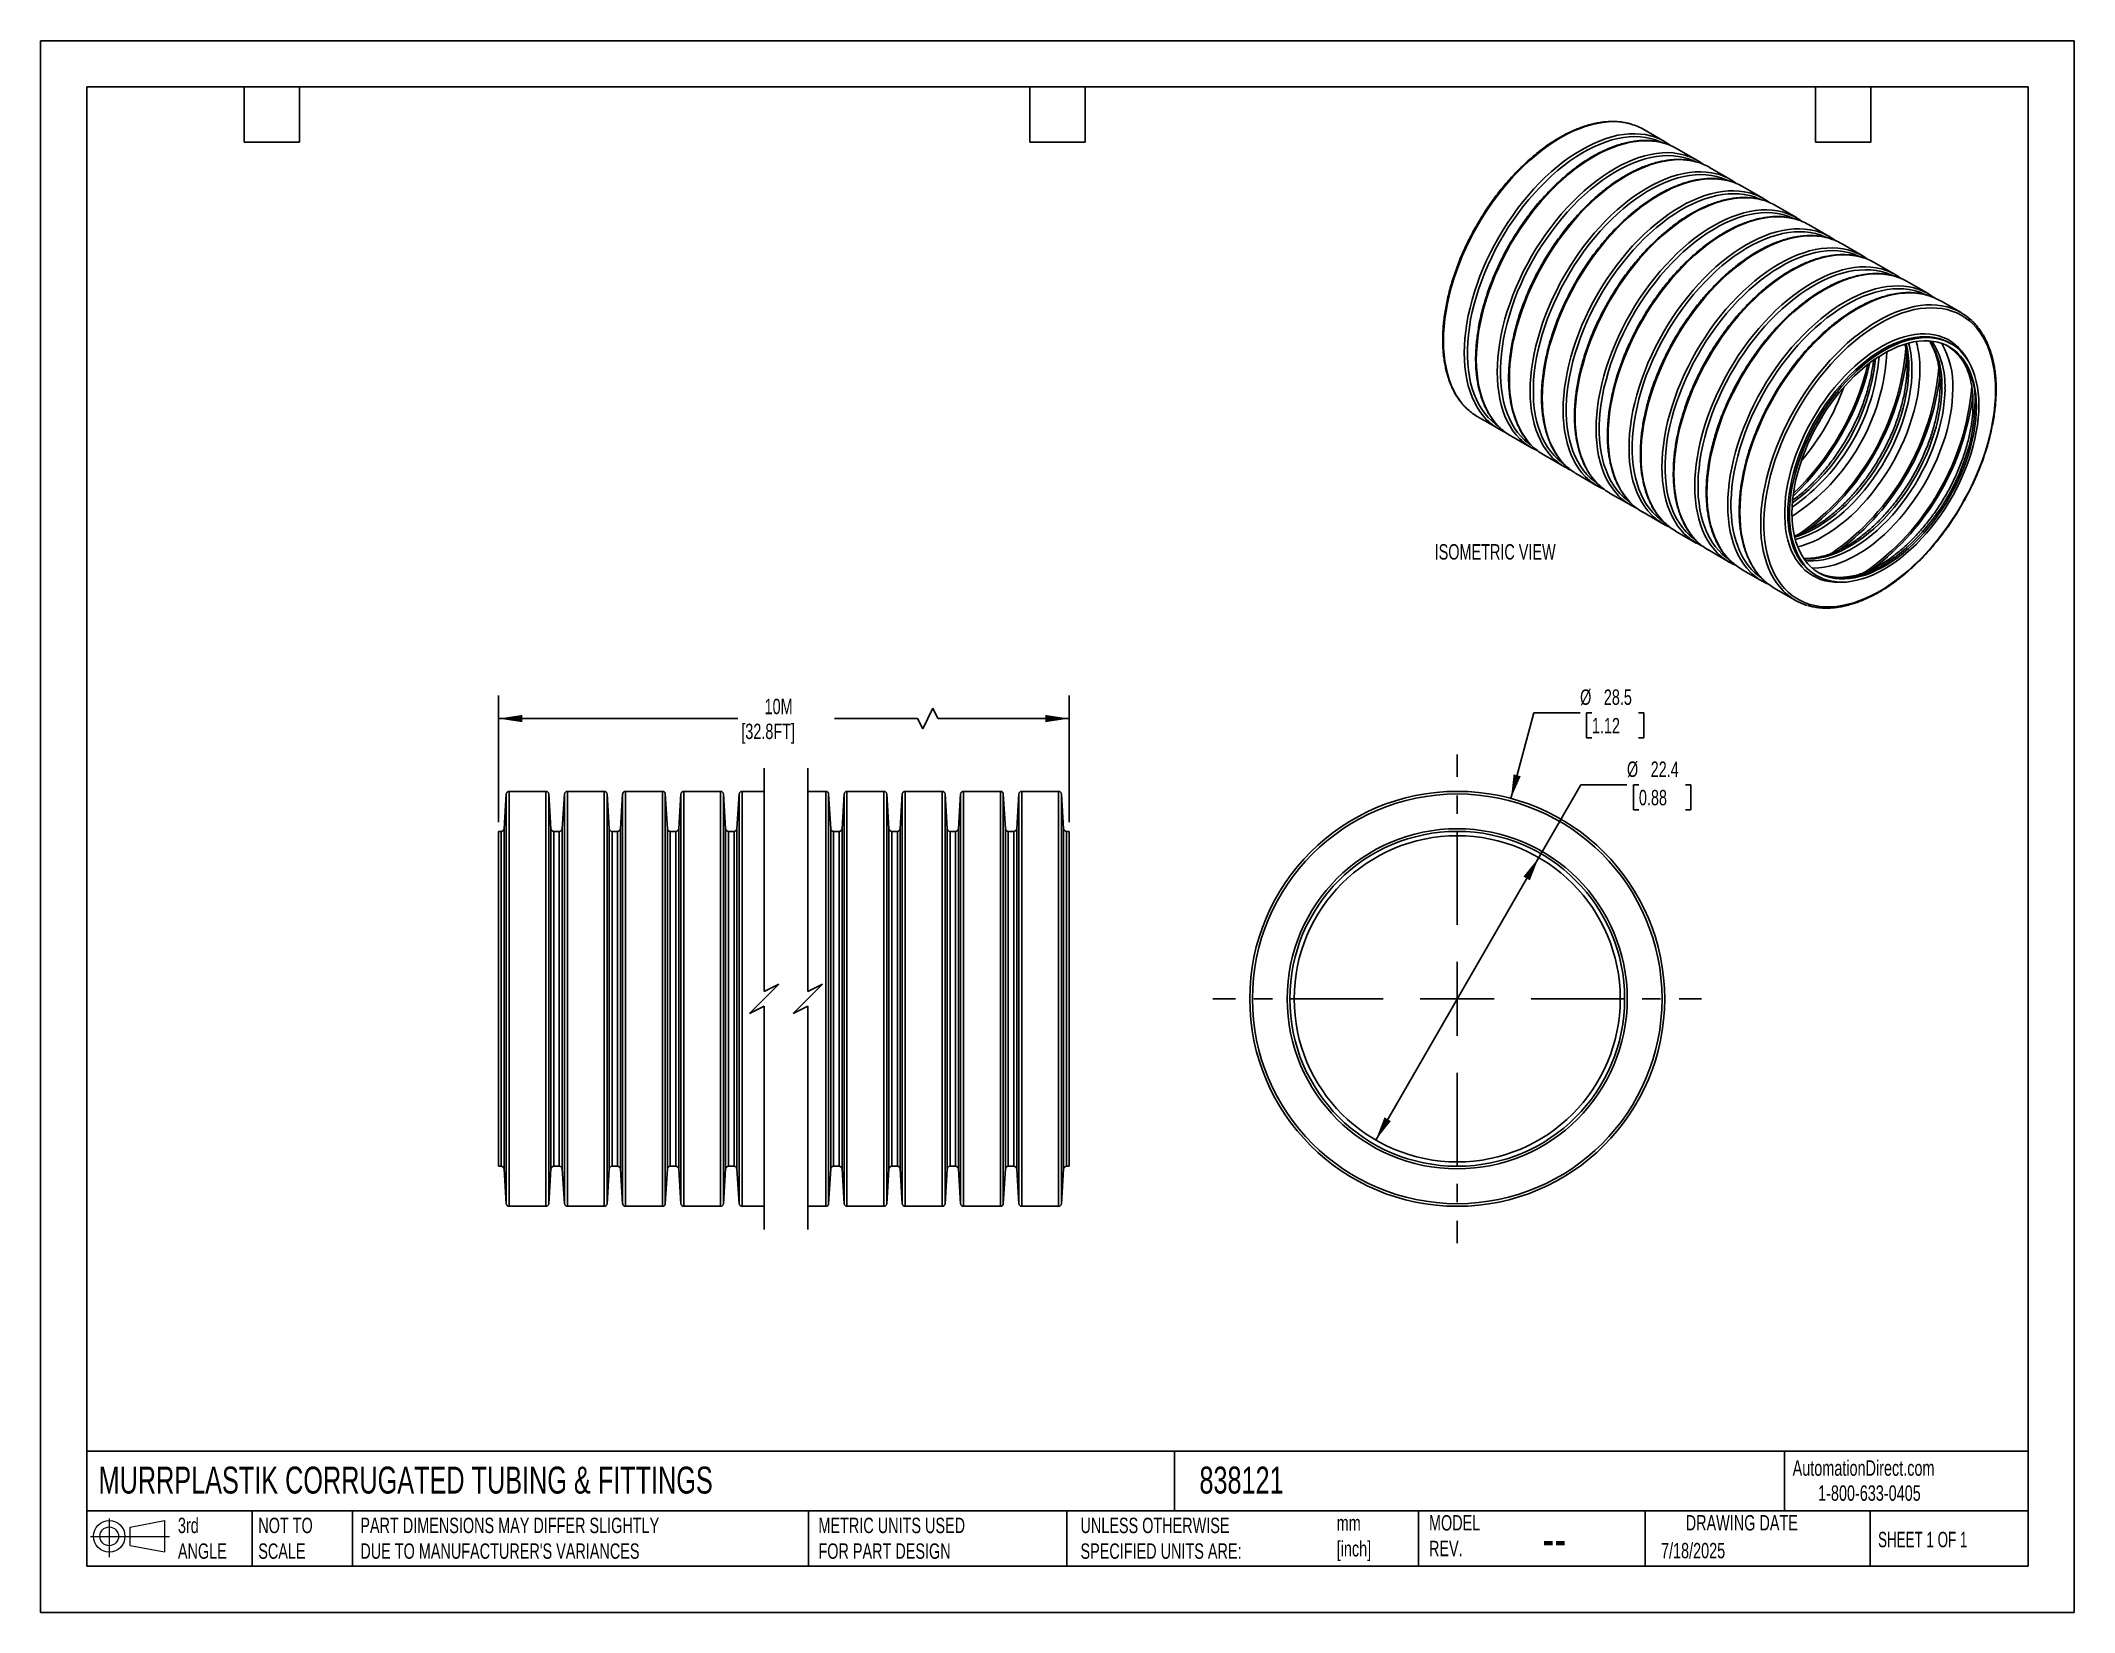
# Model space of a CAD drawing. Header units: millimetres. Extents: x 0 to 140, y 0 to 108.
import ezdxf

# ---------------------------------------------------------------- set-up
doc = ezdxf.new("R2010")
doc.units = ezdxf.units.MM
doc.header["$LTSCALE"] = 0.5
doc.linetypes.add('CENTERX2', pattern=[20.32, 12.7, -2.54, 2.54, -2.54])
doc.layers.add('CENTER', color=40, linetype='CENTERX2')
doc.layers.add('DIMENSIONS', color=140, linetype='Continuous', lineweight=25)
doc.layers.add('TEXT', color=140, linetype='Continuous', lineweight=25)
doc.styles.add('SLDTEXTSTYLE0', font='TXT', dxfattribs={"width": 0.7})
doc.styles.add('SLDTEXTSTYLE1', font='TXT', dxfattribs={"width": 0.65})
doc.dimstyles.new('SLDDIMSTYLE0', dxfattribs={"dimtxt": 1.079004, "dimasz": 1.651, "dimexe": 0, "dimexo": 0.0625, "dimgap": 0.269751, "dimtad": 0, "dimtih": 1, "dimtoh": 1, "dimdec": 1, "dimrnd": 1e-09, "dimzin": 12, "dimdsep": 46, "dimtxsty": 'SLDTEXTSTYLE0', "dimsah": 1, "dimcen": 0.09, "dimadec": 0, "dimazin": 3, "dimtfac": 1, "dimtdec": 1, "dimtofl": 0, "dimtmove": 0, "dimatfit": 3, "dimfxl": 0, "dimfrac": 2, "dimtolj": 1, "dimtzin": 12, "dimarcsym": 0})
doc.dimstyles.new('SLDDIMSTYLE1', dxfattribs={"dimtxt": 1.079004, "dimasz": 1.651, "dimexe": 0, "dimexo": 0.0625, "dimgap": 0.269751, "dimtad": 0, "dimtih": 1, "dimtoh": 1, "dimdec": 1, "dimrnd": 1e-09, "dimzin": 12, "dimdsep": 46, "dimtxsty": 'SLDTEXTSTYLE0', "dimsah": 1, "dimcen": 0, "dimadec": 0, "dimazin": 3, "dimtfac": 1, "dimtdec": 1, "dimtofl": 0, "dimtmove": 0, "dimatfit": 3, "dimfxl": 0, "dimfrac": 2, "dimtolj": 1, "dimtzin": 12, "dimarcsym": 0})
doc.dimstyles.new('SLDDIMSTYLE2', dxfattribs={"dimtxt": 1.079004, "dimasz": 1.651, "dimexe": 0, "dimexo": 0.0625, "dimgap": 0.269751, "dimtad": 0, "dimtih": 1, "dimtoh": 1, "dimdec": 1, "dimrnd": 1e-09, "dimzin": 12, "dimdsep": 46, "dimtxsty": 'SLDTEXTSTYLE0', "dimsah": 1, "dimcen": 0, "dimadec": 0, "dimazin": 3, "dimtfac": 1, "dimtdec": 1, "dimtofl": 0, "dimtmove": 0, "dimatfit": 3, "dimfxl": 0, "dimfrac": 2, "dimtolj": 1, "dimtzin": 12, "dimarcsym": 0})

msp = doc.modelspace()

# ---------------------------------------------------------------- texts
at = {"color": 179, "linetype": 'Continuous', "lineweight": 18, "char_height": 1.0583, "attachment_point": 1, "style": 'SLDTEXTSTYLE0'}
for s, insert in [('AutomationDirect.com', (120.35, 10.44)), ('1-800-633-0405', (122.1, 8.72))]:
    msp.add_mtext(s, dxfattribs=dict(at, insert=insert))
at = {"layer": 'DIMENSIONS', "insert": (95.76, 73.37), "char_height": 1.0583, "attachment_point": 1, "style": 'SLDTEXTSTYLE0'}
msp.add_mtext('ISOMETRIC VIEW', dxfattribs=at)
at = {"layer": 'TEXT'}
for s, insert, char_height, attachment_point, style in [('MURRPLASTIK CORRUGATED TUBING & FITTINGS', (3.98, 10.01), 1.8521, 1, 'SLDTEXTSTYLE0'), ('838121', (79.6, 10.01), 1.852, 1, 'SLDTEXTSTYLE0'), ('3rd^JANGLE', (9.43, 6.5), 1.058, 1, 'SLDTEXTSTYLE0'), ('NOT TO^JSCALE', (14.95, 6.5), 1.0583, 1, 'SLDTEXTSTYLE0'), ("PART DIMENSIONS MAY DIFFER SLIGHTLY ^JDUE TO MANUFACTURER'S VARIANCES", (21.96, 6.5), 1.0583, 1, 'SLDTEXTSTYLE0'), ('METRIC UNITS USED ^JFOR PART DESIGN', (53.43, 6.5), 1.0583, 1, 'SLDTEXTSTYLE0'), ('UNLESS OTHERWISE ^JSPECIFIED UNITS ARE:', (71.43, 6.5), 1.0583, 1, 'SLDTEXTSTYLE0'), ('mm^J[inch]', (89.03, 6.66), 1.058, 1, 'SLDTEXTSTYLE0'), ('MODEL ^JREV.', (95.37, 6.68), 1.0583, 1, 'SLDTEXTSTYLE0'), ('DRAWING DATE', (116.86, 6.68), 1.0583, 2, 'SLDTEXTSTYLE0'), ('--', (103.15, 6.37), 2.646, 1, 'SLDTEXTSTYLE0'), ('7/18/2025', (111.31, 4.77), 1.058, 1, 'SLDTEXTSTYLE0'), ('SHEET 1 OF 1', (126.22, 5.53), 1.0583, 1, 'SLDTEXTSTYLE1')]:
    msp.add_mtext(s, dxfattribs=dict(at, insert=insert, char_height=char_height, attachment_point=attachment_point, style=style))

# ---------------------------------------------------------------- blocks, each defined once
blk = doc.blocks.new('Block11')
at = {"color": 7, "linetype": 'Continuous', "lineweight": 18}
for p, q in [((0, 1.44), (5.44, 1.44)), ((1.29, 2.66), (1.29, 0)), ((2.74, 2.08), (5.09, 2.52)), ((2.74, 0.8), (2.74, 2.08)), ((5.09, 2.52), (5.09, 0.37)), ((2.74, 0.8), (5.09, 0.37))]:
    blk.add_line(p, q, dxfattribs=at)
for radius in [1.08, 0.643]:
    blk.add_circle((1.29, 1.44), radius, dxfattribs=at)
blk = doc.blocks.new('Block12')
at = {"color": 7, "linetype": 'Continuous'}
blk.add_blockref('Block11', (0, 0), dxfattribs=at)
blk = doc.blocks.new('_D')
at = {"layer": 'DIMENSIONS'}
for p, q in [((31.44, 54.27), (31.44, 62.98)), ((70.66, 54.27), (70.66, 62.98)), ((61.29, 62.1), (60.59, 60.68)), ((61.64, 61.39), (61.29, 62.1)), ((31.44, 61.39), (47.89, 61.39)), ((60.23, 61.39), (54.54, 61.39)), ((60.59, 60.68), (60.23, 61.39)), ((70.66, 61.39), (61.64, 61.39))]:
    blk.add_line(p, q, dxfattribs=at)
for points in [[(31.44, 61.39), (33.09, 61.14), (33.09, 61.64)], [(70.66, 61.39), (69.01, 61.64), (69.01, 61.14)]]:
    blk.add_solid(points, dxfattribs=at)
at = {"layer": 'DIMENSIONS', "char_height": 1.058, "attachment_point": 1, "style": 'SLDTEXTSTYLE0'}
for s, insert in [('10M', (49.73, 62.75)), ('[32.8FT]', (48.13, 61.04))]:
    blk.add_mtext(s, dxfattribs=dict(at, insert=insert))
blk = doc.blocks.new('_D_1')
at = {"layer": 'DIMENSIONS'}
for p, q in [((101, 55.9), (102.57, 61.78)), ((102.57, 61.78), (105.75, 61.78)), ((106.56, 61.78), (106.2, 61.78)), ((106.2, 61.78), (106.2, 60.07)), ((109.77, 61.78), (110.13, 61.78)), ((110.13, 61.78), (110.13, 60.07)), ((106.2, 60.07), (106.56, 60.07)), ((110.13, 60.07), (109.77, 60.07))]:
    blk.add_line(p, q, dxfattribs=at)
blk.add_solid([(101, 55.9), (101.67, 57.43), (101.18, 57.56)], dxfattribs=at)
at = {"layer": 'DIMENSIONS', "char_height": 1.058, "attachment_point": 1, "style": 'SLDTEXTSTYLE0'}
for s, insert in [('%%c', (105.75, 63.39)), ('28.5', (107.38, 63.39)), ('1.12', (106.56, 61.43))]:
    blk.add_mtext(s, dxfattribs=dict(at, insert=insert))
blk = doc.blocks.new('_D_2')
at = {"layer": 'DIMENSIONS'}
for p, q in [((102.91, 51.84), (105.8, 56.84)), ((105.8, 56.84), (108.97, 56.84)), ((109.79, 56.84), (109.42, 56.84)), ((109.42, 56.84), (109.42, 55.12)), ((112.99, 56.84), (113.35, 56.84)), ((113.35, 56.84), (113.35, 55.12)), ((109.42, 55.12), (109.79, 55.12)), ((113.35, 55.12), (112.99, 55.12)), ((91.71, 32.44), (102.91, 51.84))]:
    blk.add_line(p, q, dxfattribs=at)
for points in [[(102.91, 51.84), (101.86, 50.54), (102.3, 50.28)], [(91.71, 32.44), (92.75, 33.74), (92.31, 34)]]:
    blk.add_solid(points, dxfattribs=at)
at = {"layer": 'DIMENSIONS', "char_height": 1.058, "attachment_point": 1, "style": 'SLDTEXTSTYLE0'}
for s, insert in [('%%c', (108.97, 58.44)), ('22.4', (110.6, 58.44)), ('0.88', (109.79, 56.49))]:
    blk.add_mtext(s, dxfattribs=dict(at, insert=insert))
blk = doc.blocks.new('SW_CENTERMARKSYMBOL_0')
at = {"layer": 'CENTER', "color": 0}
for p, q in [((0, 5.08), (0, 16.79)), ((0, 0), (0, 2.54)), ((-5.08, 0), (-16.79, 0)), ((0, 0), (-2.54, 0)), ((0, 0), (0, -2.54)), ((0, 0), (2.54, 0)), ((5.08, 0), (16.79, 0)), ((0, -5.08), (0, -16.79))]:
    blk.add_line(p, q, dxfattribs=at)

# ---------------------------------------------------------------- dimensions: what is measured, and where the dimension line sits
at = {"layer": 'DIMENSIONS'}
dim = msp.add_linear_dim(base=(70.66, 61.39), p1=(31.44, 53.64), p2=(70.66, 53.64), text='10M\\P[32.8FT]', dimstyle='SLDDIMSTYLE0', dxfattribs=at)
dim.commit()
dim.dimension.update_dxf_attribs({"geometry": '_D', "text_midpoint": (51.22, 61.39), "dimtype": 160})
for p1, p2, dimstyle, picture, middle in [((93.62, 28.38), (101, 55.9), 'SLDDIMSTYLE1', '_D_1', (108.17, 61.78)), ((102.91, 51.84), (91.71, 32.44), 'SLDDIMSTYLE2', '_D_2', (111.39, 56.84))]:
    dim = msp.add_diameter_dim_2p(p1=p1, p2=p2, dimstyle=dimstyle, dxfattribs=at)
    dim.commit()
    dim.dimension.update_dxf_attribs({"geometry": picture, "text_midpoint": middle, "dimtype": 163})

# ---------------------------------------------------------------- linework, layer by layer
at = {"color": 7, "linetype": 'Continuous'}
for p, q in [((0, 107.95), (0, 0)), ((0, 107.95), (139.7, 107.95)), ((139.7, 107.95), (139.7, 0)), ((139.7, 0), (0, 0))]:
    msp.add_line(p, q, dxfattribs=at)
for p, q in [((111.55, 101.03), (110.12, 101.86)), ((113.82, 99.72), (112.38, 100.55)), ((116.08, 98.42), (114.65, 99.24)), ((118.34, 97.11), (116.91, 97.94)), ((120.61, 95.8), (119.17, 96.63)), ((122.87, 94.5), (121.44, 95.32)), ((125.13, 93.19), (123.7, 94.02)), ((127.39, 91.88), (125.96, 92.71)), ((129.66, 90.58), (128.22, 91.41)), ((131.92, 89.27), (130.49, 90.1)), ((131.23, 87.13), (131.13, 87.19)), ((98.72, 82.11), (100.16, 81.28)), ((100.99, 80.8), (102.42, 79.98)), ((103.25, 79.5), (104.68, 78.67)), ((105.51, 78.19), (106.94, 77.36)), ((107.77, 76.88), (109.21, 76.06)), ((110.04, 75.58), (111.47, 74.75)), ((112.3, 74.27), (113.73, 73.44)), ((114.56, 72.97), (115.99, 72.14)), ((116.82, 71.66), (118.26, 70.83)), ((121.93, 71.25), (122.03, 71.19)), ((119.09, 70.35), (120.52, 69.53)), ((31.98, 56.21), (31.83, 53.82)), ((31.98, 56.21), (31.98, 28.07)), ((34.71, 56.39), (32.18, 56.39)), ((32.18, 56.39), (32.18, 27.89)), ((34.71, 56.39), (34.71, 27.89)), ((35.05, 53.82), (34.91, 56.21)), ((34.91, 56.21), (34.91, 28.07)), ((35.98, 56.21), (35.83, 53.82)), ((35.98, 56.21), (35.98, 28.07)), ((38.71, 56.39), (36.18, 56.39)), ((36.18, 56.39), (36.18, 27.89)), ((38.71, 56.39), (38.71, 27.89)), ((39.05, 53.82), (38.91, 56.21)), ((38.91, 56.21), (38.91, 28.07)), ((39.98, 56.21), (39.83, 53.82)), ((39.98, 56.21), (39.98, 28.07)), ((42.71, 56.39), (40.18, 56.39)), ((40.18, 56.39), (40.18, 27.89)), ((42.71, 56.39), (42.71, 27.89)), ((43.05, 53.82), (42.91, 56.21)), ((42.91, 56.21), (42.91, 28.07)), ((43.98, 56.21), (43.83, 53.82)), ((43.98, 56.21), (43.98, 28.07)), ((46.71, 56.39), (44.18, 56.39)), ((44.18, 56.39), (44.18, 27.89)), ((46.71, 56.39), (46.71, 27.89)), ((47.05, 53.82), (46.91, 56.21)), ((46.91, 56.21), (46.91, 28.07)), ((47.98, 56.21), (47.83, 53.82)), ((47.98, 56.21), (47.98, 28.07)), ((49.7, 56.39), (48.18, 56.39)), ((48.18, 56.39), (48.18, 27.89)), ((53.93, 56.39), (52.7, 56.39)), ((53.93, 56.39), (53.93, 27.89)), ((54.27, 53.82), (54.13, 56.21)), ((54.13, 56.21), (54.13, 28.07)), ((55.19, 56.21), (55.05, 53.82)), ((55.19, 56.21), (55.19, 28.07)), ((57.93, 56.39), (55.39, 56.39)), ((55.39, 56.39), (55.39, 27.89)), ((57.93, 56.39), (57.93, 27.89)), ((58.27, 53.82), (58.13, 56.21)), ((58.13, 56.21), (58.13, 28.07)), ((59.19, 56.21), (59.05, 53.82)), ((59.19, 56.21), (59.19, 28.07)), ((61.93, 56.39), (59.39, 56.39)), ((59.39, 56.39), (59.39, 27.89)), ((61.93, 56.39), (61.93, 27.89)), ((62.27, 53.82), (62.13, 56.21)), ((62.13, 56.21), (62.13, 28.07)), ((63.19, 56.21), (63.05, 53.82)), ((63.19, 56.21), (63.19, 28.07)), ((65.93, 56.39), (63.39, 56.39)), ((63.39, 56.39), (63.39, 27.89)), ((65.93, 56.39), (65.93, 27.89)), ((66.27, 53.82), (66.13, 56.21)), ((66.13, 56.21), (66.13, 28.07)), ((67.19, 56.21), (67.05, 53.82)), ((67.19, 56.21), (67.19, 28.07)), ((69.93, 56.39), (67.39, 56.39)), ((67.39, 56.39), (67.39, 27.89)), ((69.93, 56.39), (69.93, 27.89)), ((70.27, 53.82), (70.13, 56.21)), ((70.13, 56.21), (70.13, 28.07)), ((31.63, 53.64), (31.44, 53.64)), ((31.44, 53.64), (31.44, 30.64)), ((31.63, 53.64), (31.63, 30.64)), ((31.83, 53.82), (31.83, 30.46)), ((35.05, 53.82), (35.05, 30.46)), ((35.63, 53.64), (35.25, 53.64)), ((35.25, 53.64), (35.25, 30.64)), ((35.63, 53.64), (35.63, 30.64)), ((35.83, 53.82), (35.83, 30.46)), ((39.05, 53.82), (39.05, 30.46)), ((39.63, 53.64), (39.25, 53.64)), ((39.25, 53.64), (39.25, 30.64)), ((39.63, 53.64), (39.63, 30.64)), ((39.83, 53.82), (39.83, 30.46)), ((43.05, 53.82), (43.05, 30.46)), ((43.63, 53.64), (43.25, 53.64)), ((43.25, 53.64), (43.25, 30.64)), ((43.63, 53.64), (43.63, 30.64)), ((43.83, 53.82), (43.83, 30.46)), ((47.05, 53.82), (47.05, 30.46)), ((47.63, 53.64), (47.25, 53.64)), ((47.25, 53.64), (47.25, 30.64)), ((47.63, 53.64), (47.63, 30.64)), ((47.83, 53.82), (47.83, 30.46)), ((54.27, 53.82), (54.27, 30.46)), ((54.85, 53.64), (54.47, 53.64)), ((54.47, 53.64), (54.47, 30.64)), ((54.85, 53.64), (54.85, 30.64)), ((55.05, 53.82), (55.05, 30.46)), ((58.27, 53.82), (58.27, 30.46)), ((58.85, 53.64), (58.47, 53.64)), ((58.47, 53.64), (58.47, 30.64)), ((58.85, 53.64), (58.85, 30.64)), ((59.05, 53.82), (59.05, 30.46)), ((62.27, 53.82), (62.27, 30.46)), ((62.85, 53.64), (62.47, 53.64)), ((62.47, 53.64), (62.47, 30.64)), ((62.85, 53.64), (62.85, 30.64)), ((63.05, 53.82), (63.05, 30.46)), ((66.27, 53.82), (66.27, 30.46)), ((66.85, 53.64), (66.47, 53.64)), ((66.47, 53.64), (66.47, 30.64)), ((66.85, 53.64), (66.85, 30.64)), ((67.05, 53.82), (67.05, 30.46)), ((70.27, 53.82), (70.27, 30.46)), ((70.66, 53.64), (70.47, 53.64)), ((70.47, 53.64), (70.47, 30.64)), ((70.66, 53.64), (70.66, 30.64)), ((31.44, 30.64), (31.63, 30.64)), ((31.83, 30.46), (31.98, 28.07)), ((34.91, 28.07), (35.05, 30.46)), ((35.25, 30.64), (35.63, 30.64)), ((35.83, 30.46), (35.98, 28.07)), ((38.91, 28.07), (39.05, 30.46)), ((39.25, 30.64), (39.63, 30.64)), ((39.83, 30.46), (39.98, 28.07)), ((42.91, 28.07), (43.05, 30.46)), ((43.25, 30.64), (43.63, 30.64)), ((43.83, 30.46), (43.98, 28.07)), ((46.91, 28.07), (47.05, 30.46)), ((47.25, 30.64), (47.63, 30.64)), ((47.83, 30.46), (47.98, 28.07)), ((54.13, 28.07), (54.27, 30.46)), ((54.47, 30.64), (54.85, 30.64)), ((55.05, 30.46), (55.19, 28.07)), ((58.13, 28.07), (58.27, 30.46)), ((58.47, 30.64), (58.85, 30.64)), ((59.05, 30.46), (59.19, 28.07)), ((62.13, 28.07), (62.27, 30.46)), ((62.47, 30.64), (62.85, 30.64)), ((63.05, 30.46), (63.19, 28.07)), ((66.13, 28.07), (66.27, 30.46)), ((66.47, 30.64), (66.85, 30.64)), ((67.05, 30.46), (67.19, 28.07)), ((70.13, 28.07), (70.27, 30.46)), ((70.47, 30.64), (70.66, 30.64)), ((32.18, 27.89), (34.71, 27.89)), ((36.18, 27.89), (38.71, 27.89)), ((40.18, 27.89), (42.71, 27.89)), ((44.18, 27.89), (46.71, 27.89)), ((48.18, 27.89), (49.7, 27.89)), ((52.7, 27.89), (53.93, 27.89)), ((55.39, 27.89), (57.93, 27.89)), ((59.39, 27.89), (61.93, 27.89)), ((63.39, 27.89), (65.93, 27.89)), ((67.39, 27.89), (69.93, 27.89))]:
    msp.add_line(p, q)
at = {"flags": 128}
for points in [[(109.27, 102.22), (109.16, 102.25), (108.81, 102.32), (108.45, 102.37), (108.08, 102.39), (107.7, 102.38), (107.31, 102.34), (106.91, 102.27), (106.51, 102.18), (106.1, 102.06), (105.68, 101.9), (105.26, 101.73), (104.84, 101.52), (104.42, 101.29), (104, 101.03), (103.58, 100.75), (103.16, 100.45), (102.75, 100.12), (102.34, 99.77), (101.93, 99.4), (101.53, 99), (101.14, 98.59), (100.76, 98.16), (100.39, 97.72), (100.03, 97.25), (99.68, 96.78), (99.35, 96.29), (99.03, 95.79), (98.72, 95.27), (98.43, 94.75), (98.16, 94.22), (97.9, 93.69), (97.66, 93.15), (97.44, 92.61), (97.24, 92.06), (97.06, 91.52), (96.9, 90.97), (96.76, 90.43), (96.64, 89.9), (96.54, 89.37), (96.46, 88.84), (96.41, 88.33), (96.37, 87.82), (96.36, 87.33), (96.37, 86.85), (96.41, 86.38), (96.46, 85.93), (96.54, 85.5), (96.64, 85.08), (96.76, 84.68), (96.9, 84.3), (97.06, 83.94), (97.24, 83.61), (97.44, 83.3), (97.66, 83.01), (97.9, 82.75), (98.04, 82.61)], [(110.7, 101.39), (110.59, 101.42), (110.25, 101.5), (109.89, 101.54), (109.51, 101.56), (109.13, 101.55), (108.74, 101.51), (108.35, 101.45), (107.94, 101.35), (107.53, 101.23), (107.12, 101.08), (106.7, 100.9), (106.28, 100.69), (105.86, 100.46), (105.43, 100.21), (105.01, 99.93), (104.59, 99.62), (104.18, 99.29), (103.77, 98.94), (103.36, 98.57), (102.97, 98.18), (102.58, 97.77), (102.2, 97.34), (101.82, 96.89), (101.46, 96.43), (101.12, 95.95), (100.78, 95.46), (100.46, 94.96), (100.16, 94.45), (99.86, 93.93), (99.59, 93.4), (99.33, 92.86), (99.09, 92.32), (98.87, 91.78), (98.67, 91.23), (98.49, 90.69), (98.33, 90.15), (98.19, 89.61), (98.07, 89.07), (97.97, 88.54), (97.89, 88.01), (97.84, 87.5), (97.81, 87), (97.79, 86.5), (97.81, 86.02), (97.84, 85.55), (97.89, 85.1), (97.97, 84.67), (98.07, 84.25), (98.19, 83.85), (98.33, 83.47), (98.49, 83.12), (98.67, 82.78), (98.87, 82.47), (99.09, 82.18), (99.33, 81.92), (99.47, 81.79)], [(111.34, 100.97), (111.25, 101.01), (110.93, 101.14), (110.59, 101.24), (110.25, 101.31), (109.89, 101.35), (109.52, 101.36), (109.13, 101.35), (108.74, 101.3), (108.35, 101.23), (107.94, 101.13), (107.53, 101), (107.12, 100.85), (106.7, 100.66), (106.28, 100.45), (105.86, 100.22), (105.44, 99.96), (105.02, 99.67), (104.61, 99.36), (104.2, 99.03), (103.79, 98.67), (103.39, 98.29), (103, 97.9), (102.61, 97.48), (102.23, 97.05), (101.87, 96.6), (101.51, 96.13), (101.17, 95.65), (100.84, 95.16), (100.53, 94.66), (100.23, 94.15), (99.95, 93.62), (99.68, 93.09), (99.43, 92.56), (99.2, 92.02), (98.99, 91.48), (98.8, 90.94), (98.63, 90.4), (98.47, 89.86), (98.34, 89.32), (98.23, 88.79), (98.15, 88.26), (98.08, 87.75), (98.04, 87.24), (98.01, 86.74), (98.01, 86.26), (98.04, 85.78), (98.08, 85.33), (98.15, 84.89), (98.23, 84.46), (98.34, 84.06), (98.47, 83.67), (98.63, 83.31), (98.8, 82.96), (98.99, 82.64), (99.2, 82.35), (99.43, 82.07), (99.68, 81.83), (99.95, 81.61), (100.12, 81.48)], [(111.53, 100.91), (111.42, 100.94), (111.08, 101.02), (110.72, 101.06), (110.34, 101.08), (109.96, 101.07), (109.57, 101.03), (109.18, 100.97), (108.77, 100.87), (108.36, 100.75), (107.95, 100.6), (107.53, 100.42), (107.11, 100.22), (106.68, 99.98), (106.26, 99.73), (105.84, 99.45), (105.42, 99.14), (105.01, 98.81), (104.6, 98.46), (104.19, 98.09), (103.8, 97.7), (103.41, 97.29), (103.03, 96.86), (102.65, 96.41), (102.29, 95.95), (101.95, 95.47), (101.61, 94.98), (101.29, 94.48), (100.98, 93.97), (100.69, 93.45), (100.42, 92.92), (100.16, 92.38), (99.92, 91.84), (99.7, 91.3), (99.5, 90.76), (99.32, 90.21), (99.16, 89.67), (99.02, 89.13), (98.9, 88.59), (98.8, 88.06), (98.72, 87.54), (98.67, 87.02), (98.63, 86.52), (98.62, 86.02), (98.63, 85.54), (98.67, 85.08), (98.72, 84.62), (98.8, 84.19), (98.9, 83.77), (99.02, 83.37), (99.16, 83), (99.32, 82.64), (99.5, 82.3), (99.7, 81.99), (99.92, 81.7), (100.16, 81.44), (100.3, 81.31)], [(112.96, 100.08), (112.86, 100.11), (112.51, 100.19), (112.15, 100.24), (111.78, 100.26), (111.4, 100.25), (111.01, 100.21), (110.61, 100.14), (110.2, 100.04), (109.79, 99.92), (109.38, 99.77), (108.96, 99.59), (108.54, 99.39), (108.12, 99.16), (107.7, 98.9), (107.28, 98.62), (106.86, 98.31), (106.44, 97.99), (106.03, 97.64), (105.63, 97.26), (105.23, 96.87), (104.84, 96.46), (104.46, 96.03), (104.09, 95.58), (103.73, 95.12), (103.38, 94.64), (103.05, 94.15), (102.72, 93.65), (102.42, 93.14), (102.13, 92.62), (101.85, 92.09), (101.6, 91.56), (101.36, 91.02), (101.14, 90.47), (100.94, 89.93), (100.75, 89.38), (100.59, 88.84), (100.45, 88.3), (100.33, 87.76), (100.23, 87.23), (100.16, 86.71), (100.1, 86.19), (100.07, 85.69), (100.06, 85.2), (100.07, 84.71), (100.1, 84.25), (100.16, 83.8), (100.23, 83.36), (100.33, 82.94), (100.45, 82.55), (100.59, 82.17), (100.75, 81.81), (100.94, 81.48), (101.14, 81.16), (101.36, 80.88), (101.6, 80.61), (101.74, 80.48)], [(113.6, 99.66), (113.51, 99.71), (113.19, 99.83), (112.86, 99.93), (112.51, 100), (112.15, 100.04), (111.78, 100.06), (111.4, 100.04), (111.01, 100), (110.61, 99.93), (110.21, 99.83), (109.8, 99.7), (109.38, 99.54), (108.96, 99.36), (108.55, 99.15), (108.13, 98.91), (107.71, 98.65), (107.29, 98.36), (106.87, 98.05), (106.46, 97.72), (106.05, 97.37), (105.65, 96.99), (105.26, 96.59), (104.87, 96.18), (104.5, 95.74), (104.13, 95.29), (103.78, 94.83), (103.44, 94.35), (103.11, 93.86), (102.79, 93.35), (102.49, 92.84), (102.21, 92.32), (101.94, 91.79), (101.7, 91.25), (101.46, 90.72), (101.25, 90.17), (101.06, 89.63), (100.89, 89.09), (100.74, 88.55), (100.61, 88.01), (100.5, 87.48), (100.41, 86.96), (100.34, 86.44), (100.3, 85.93), (100.28, 85.43), (100.28, 84.95), (100.3, 84.48), (100.34, 84.02), (100.41, 83.58), (100.5, 83.16), (100.61, 82.75), (100.74, 82.37), (100.89, 82), (101.06, 81.66), (101.25, 81.34), (101.46, 81.04), (101.7, 80.77), (101.94, 80.52), (102.21, 80.3), (102.38, 80.18)], [(113.79, 99.61), (113.69, 99.64), (113.34, 99.71), (112.98, 99.76), (112.61, 99.78), (112.23, 99.77), (111.84, 99.73), (111.44, 99.66), (111.03, 99.57), (110.62, 99.44), (110.21, 99.29), (109.79, 99.11), (109.37, 98.91), (108.95, 98.68), (108.53, 98.42), (108.1, 98.14), (107.69, 97.84), (107.27, 97.51), (106.86, 97.16), (106.46, 96.78), (106.06, 96.39), (105.67, 95.98), (105.29, 95.55), (104.92, 95.1), (104.56, 94.64), (104.21, 94.17), (103.87, 93.68), (103.55, 93.17), (103.25, 92.66), (102.96, 92.14), (102.68, 91.61), (102.43, 91.08), (102.19, 90.54), (101.97, 89.99), (101.77, 89.45), (101.58, 88.9), (101.42, 88.36), (101.28, 87.82), (101.16, 87.28), (101.06, 86.75), (100.99, 86.23), (100.93, 85.71), (100.9, 85.21), (100.89, 84.72), (100.9, 84.24), (100.93, 83.77), (100.99, 83.32), (101.06, 82.88), (101.16, 82.47), (101.28, 82.07), (101.42, 81.69), (101.58, 81.33), (101.77, 81), (101.97, 80.69), (102.19, 80.4), (102.43, 80.13), (102.56, 80)], [(115.23, 98.78), (115.12, 98.81), (114.77, 98.88), (114.41, 98.93), (114.04, 98.95), (113.66, 98.94), (113.27, 98.9), (112.87, 98.83), (112.47, 98.74), (112.06, 98.62), (111.64, 98.46), (111.22, 98.29), (110.8, 98.08), (110.38, 97.85), (109.96, 97.59), (109.54, 97.31), (109.12, 97.01), (108.7, 96.68), (108.29, 96.33), (107.89, 95.96), (107.49, 95.57), (107.1, 95.15), (106.72, 94.72), (106.35, 94.28), (105.99, 93.81), (105.64, 93.34), (105.31, 92.85), (104.99, 92.35), (104.68, 91.83), (104.39, 91.31), (104.12, 90.78), (103.86, 90.25), (103.62, 89.71), (103.4, 89.17), (103.2, 88.62), (103.02, 88.08), (102.86, 87.53), (102.71, 86.99), (102.59, 86.46), (102.5, 85.93), (102.42, 85.4), (102.36, 84.89), (102.33, 84.38), (102.32, 83.89), (102.33, 83.41), (102.36, 82.94), (102.42, 82.49), (102.5, 82.06), (102.59, 81.64), (102.71, 81.24), (102.86, 80.86), (103.02, 80.51), (103.2, 80.17), (103.4, 79.86), (103.62, 79.57), (103.86, 79.31), (104, 79.17)], [(115.87, 98.36), (115.78, 98.4), (115.45, 98.53), (115.12, 98.63), (114.77, 98.7), (114.41, 98.74), (114.04, 98.75), (113.66, 98.74), (113.27, 98.69), (112.87, 98.62), (112.47, 98.52), (112.06, 98.39), (111.64, 98.23), (111.23, 98.05), (110.81, 97.84), (110.39, 97.61), (109.97, 97.34), (109.55, 97.06), (109.13, 96.75), (108.72, 96.41), (108.32, 96.06), (107.91, 95.68), (107.52, 95.29), (107.14, 94.87), (106.76, 94.44), (106.39, 93.99), (106.04, 93.52), (105.7, 93.04), (105.37, 92.55), (105.06, 92.05), (104.76, 91.53), (104.47, 91.01), (104.21, 90.48), (103.96, 89.95), (103.73, 89.41), (103.52, 88.87), (103.32, 88.33), (103.15, 87.78), (103, 87.24), (102.87, 86.71), (102.76, 86.18), (102.67, 85.65), (102.6, 85.13), (102.56, 84.63), (102.54, 84.13), (102.54, 83.64), (102.56, 83.17), (102.6, 82.71), (102.67, 82.27), (102.76, 81.85), (102.87, 81.44), (103, 81.06), (103.15, 80.69), (103.32, 80.35), (103.52, 80.03), (103.73, 79.73), (103.96, 79.46), (104.21, 79.21), (104.47, 78.99), (104.64, 78.87)], [(116.06, 98.3), (115.95, 98.33), (115.6, 98.4), (115.24, 98.45), (114.87, 98.47), (114.49, 98.46), (114.1, 98.42), (113.7, 98.35), (113.3, 98.26), (112.89, 98.14), (112.47, 97.99), (112.05, 97.81), (111.63, 97.6), (111.21, 97.37), (110.79, 97.12), (110.37, 96.83), (109.95, 96.53), (109.53, 96.2), (109.12, 95.85), (108.72, 95.48), (108.32, 95.09), (107.93, 94.67), (107.55, 94.24), (107.18, 93.8), (106.82, 93.34), (106.47, 92.86), (106.14, 92.37), (105.82, 91.87), (105.51, 91.36), (105.22, 90.83), (104.95, 90.31), (104.69, 89.77), (104.45, 89.23), (104.23, 88.69), (104.03, 88.14), (103.85, 87.6), (103.68, 87.06), (103.54, 86.51), (103.42, 85.98), (103.33, 85.45), (103.25, 84.92), (103.19, 84.41), (103.16, 83.9), (103.15, 83.41), (103.16, 82.93), (103.19, 82.46), (103.25, 82.01), (103.33, 81.58), (103.42, 81.16), (103.54, 80.76), (103.68, 80.38), (103.85, 80.03), (104.03, 79.69), (104.23, 79.38), (104.45, 79.09), (104.69, 78.83), (104.83, 78.69)], [(117.49, 97.47), (117.38, 97.5), (117.03, 97.58), (116.67, 97.62), (116.3, 97.64), (115.92, 97.63), (115.53, 97.59), (115.13, 97.53), (114.73, 97.43), (114.32, 97.31), (113.9, 97.16), (113.49, 96.98), (113.07, 96.78), (112.64, 96.54), (112.22, 96.29), (111.8, 96.01), (111.38, 95.7), (110.97, 95.37), (110.56, 95.02), (110.15, 94.65), (109.75, 94.26), (109.36, 93.85), (108.98, 93.42), (108.61, 92.97), (108.25, 92.51), (107.91, 92.03), (107.57, 91.54), (107.25, 91.04), (106.94, 90.53), (106.65, 90.01), (106.38, 89.48), (106.12, 88.94), (105.88, 88.4), (105.66, 87.86), (105.46, 87.32), (105.28, 86.77), (105.12, 86.23), (104.98, 85.69), (104.86, 85.15), (104.76, 84.62), (104.68, 84.1), (104.63, 83.58), (104.59, 83.08), (104.58, 82.58), (104.59, 82.1), (104.63, 81.64), (104.68, 81.18), (104.76, 80.75), (104.86, 80.33), (104.98, 79.93), (105.12, 79.56), (105.28, 79.2), (105.46, 78.86), (105.66, 78.55), (105.88, 78.26), (106.12, 78), (106.26, 77.87)], [(118.13, 97.05), (118.04, 97.09), (117.72, 97.22), (117.38, 97.32), (117.03, 97.39), (116.67, 97.43), (116.3, 97.44), (115.92, 97.43), (115.53, 97.39), (115.14, 97.31), (114.73, 97.21), (114.32, 97.08), (113.91, 96.93), (113.49, 96.75), (113.07, 96.54), (112.65, 96.3), (112.23, 96.04), (111.81, 95.75), (111.4, 95.44), (110.99, 95.11), (110.58, 94.75), (110.18, 94.38), (109.78, 93.98), (109.4, 93.56), (109.02, 93.13), (108.66, 92.68), (108.3, 92.22), (107.96, 91.74), (107.63, 91.24), (107.32, 90.74), (107.02, 90.23), (106.74, 89.71), (106.47, 89.18), (106.22, 88.64), (105.99, 88.1), (105.78, 87.56), (105.59, 87.02), (105.41, 86.48), (105.26, 85.94), (105.13, 85.4), (105.02, 84.87), (104.93, 84.34), (104.87, 83.83), (104.82, 83.32), (104.8, 82.82), (104.8, 82.34), (104.82, 81.86), (104.87, 81.41), (104.93, 80.97), (105.02, 80.54), (105.13, 80.14), (105.26, 79.75), (105.41, 79.39), (105.59, 79.05), (105.78, 78.72), (105.99, 78.43), (106.22, 78.16), (106.47, 77.91), (106.74, 77.69), (106.91, 77.56)], [(118.32, 96.99), (118.21, 97.02), (117.86, 97.1), (117.5, 97.15), (117.13, 97.16), (116.75, 97.15), (116.36, 97.12), (115.96, 97.05), (115.56, 96.95), (115.15, 96.83), (114.73, 96.68), (114.32, 96.5), (113.89, 96.3), (113.47, 96.07), (113.05, 95.81), (112.63, 95.53), (112.21, 95.22), (111.8, 94.9), (111.39, 94.54), (110.98, 94.17), (110.58, 93.78), (110.19, 93.37), (109.81, 92.94), (109.44, 92.49), (109.08, 92.03), (108.73, 91.55), (108.4, 91.06), (108.08, 90.56), (107.77, 90.05), (107.48, 89.53), (107.21, 89), (106.95, 88.46), (106.71, 87.92), (106.49, 87.38), (106.29, 86.84), (106.11, 86.29), (105.95, 85.75), (105.81, 85.21), (105.69, 84.67), (105.59, 84.14), (105.51, 83.62), (105.46, 83.1), (105.42, 82.6), (105.41, 82.1), (105.42, 81.62), (105.46, 81.16), (105.51, 80.71), (105.59, 80.27), (105.69, 79.85), (105.81, 79.46), (105.95, 79.08), (106.11, 78.72), (106.29, 78.39), (106.49, 78.07), (106.71, 77.78), (106.95, 77.52), (107.09, 77.39)], [(119.75, 96.17), (119.64, 96.2), (119.3, 96.27), (118.94, 96.32), (118.57, 96.34), (118.18, 96.33), (117.79, 96.29), (117.4, 96.22), (116.99, 96.13), (116.58, 96), (116.17, 95.85), (115.75, 95.67), (115.33, 95.47), (114.91, 95.24), (114.48, 94.98), (114.06, 94.7), (113.65, 94.4), (113.23, 94.07), (112.82, 93.72), (112.42, 93.35), (112.02, 92.95), (111.63, 92.54), (111.25, 92.11), (110.88, 91.66), (110.52, 91.2), (110.17, 90.73), (109.83, 90.24), (109.51, 89.73), (109.21, 89.22), (108.92, 88.7), (108.64, 88.17), (108.38, 87.64), (108.15, 87.1), (107.92, 86.55), (107.72, 86.01), (107.54, 85.47), (107.38, 84.92), (107.24, 84.38), (107.12, 83.84), (107.02, 83.31), (106.94, 82.79), (106.89, 82.28), (106.86, 81.77), (106.85, 81.28), (106.86, 80.8), (106.89, 80.33), (106.94, 79.88), (107.02, 79.44), (107.12, 79.03), (107.24, 78.63), (107.38, 78.25), (107.54, 77.89), (107.72, 77.56), (107.92, 77.25), (108.15, 76.96), (108.38, 76.69), (108.52, 76.56)], [(120.39, 95.74), (120.3, 95.79), (119.98, 95.91), (119.65, 96.01), (119.3, 96.08), (118.94, 96.13), (118.57, 96.14), (118.18, 96.12), (117.8, 96.08), (117.4, 96.01), (116.99, 95.91), (116.58, 95.78), (116.17, 95.62), (115.75, 95.44), (115.33, 95.23), (114.91, 94.99), (114.49, 94.73), (114.08, 94.45), (113.66, 94.13), (113.25, 93.8), (112.84, 93.45), (112.44, 93.07), (112.05, 92.67), (111.66, 92.26), (111.28, 91.82), (110.92, 91.37), (110.56, 90.91), (110.22, 90.43), (109.89, 89.94), (109.58, 89.43), (109.28, 88.92), (109, 88.4), (108.73, 87.87), (108.48, 87.34), (108.25, 86.8), (108.04, 86.26), (107.85, 85.71), (107.68, 85.17), (107.53, 84.63), (107.39, 84.09), (107.28, 83.56), (107.2, 83.04), (107.13, 82.52), (107.09, 82.01), (107.06, 81.52), (107.06, 81.03), (107.09, 80.56), (107.13, 80.1), (107.2, 79.66), (107.28, 79.24), (107.39, 78.83), (107.53, 78.45), (107.68, 78.08), (107.85, 77.74), (108.04, 77.42), (108.25, 77.12), (108.48, 76.85), (108.73, 76.6), (109, 76.38), (109.17, 76.26)], [(120.58, 95.69), (120.47, 95.72), (120.13, 95.79), (119.77, 95.84), (119.4, 95.86), (119.01, 95.85), (118.62, 95.81), (118.23, 95.74), (117.82, 95.65), (117.41, 95.52), (117, 95.37), (116.58, 95.2), (116.16, 94.99), (115.74, 94.76), (115.31, 94.5), (114.89, 94.22), (114.47, 93.92), (114.06, 93.59), (113.65, 93.24), (113.24, 92.87), (112.85, 92.47), (112.46, 92.06), (112.08, 91.63), (111.71, 91.19), (111.35, 90.72), (111, 90.25), (110.66, 89.76), (110.34, 89.26), (110.04, 88.74), (109.75, 88.22), (109.47, 87.69), (109.21, 87.16), (108.98, 86.62), (108.75, 86.08), (108.55, 85.53), (108.37, 84.99), (108.21, 84.44), (108.07, 83.9), (107.95, 83.37), (107.85, 82.83), (107.77, 82.31), (107.72, 81.8), (107.69, 81.29), (107.67, 80.8), (107.69, 80.32), (107.72, 79.85), (107.77, 79.4), (107.85, 78.96), (107.95, 78.55), (108.07, 78.15), (108.21, 77.77), (108.37, 77.41), (108.55, 77.08), (108.75, 76.77), (108.98, 76.48), (109.21, 76.21), (109.35, 76.08)], [(122.02, 94.86), (121.91, 94.89), (121.56, 94.97), (121.2, 95.01), (120.83, 95.03), (120.45, 95.02), (120.06, 94.98), (119.66, 94.91), (119.26, 94.82), (118.84, 94.7), (118.43, 94.55), (118.01, 94.37), (117.59, 94.16), (117.17, 93.93), (116.75, 93.68), (116.33, 93.4), (115.91, 93.09), (115.49, 92.76), (115.08, 92.41), (114.68, 92.04), (114.28, 91.65), (113.89, 91.23), (113.51, 90.81), (113.14, 90.36), (112.78, 89.9), (112.43, 89.42), (112.1, 88.93), (111.77, 88.43), (111.47, 87.92), (111.18, 87.39), (110.9, 86.87), (110.65, 86.33), (110.41, 85.79), (110.19, 85.25), (109.99, 84.7), (109.8, 84.16), (109.64, 83.62), (109.5, 83.07), (109.38, 82.54), (109.28, 82.01), (109.21, 81.48), (109.15, 80.97), (109.12, 80.46), (109.11, 79.97), (109.12, 79.49), (109.15, 79.02), (109.21, 78.57), (109.28, 78.14), (109.38, 77.72), (109.5, 77.32), (109.64, 76.94), (109.8, 76.59), (109.99, 76.25), (110.19, 75.94), (110.41, 75.65), (110.65, 75.39), (110.79, 75.25)], [(122.66, 94.44), (122.56, 94.48), (122.24, 94.61), (121.91, 94.71), (121.56, 94.78), (121.2, 94.82), (120.83, 94.83), (120.45, 94.82), (120.06, 94.77), (119.66, 94.7), (119.26, 94.6), (118.85, 94.47), (118.43, 94.32), (118.02, 94.13), (117.6, 93.92), (117.18, 93.69), (116.76, 93.43), (116.34, 93.14), (115.92, 92.83), (115.51, 92.5), (115.1, 92.14), (114.7, 91.76), (114.31, 91.37), (113.92, 90.95), (113.55, 90.52), (113.18, 90.07), (112.83, 89.6), (112.49, 89.12), (112.16, 88.63), (111.84, 88.13), (111.54, 87.61), (111.26, 87.09), (110.99, 86.56), (110.75, 86.03), (110.52, 85.49), (110.3, 84.95), (110.11, 84.41), (109.94, 83.87), (109.79, 83.33), (109.66, 82.79), (109.55, 82.26), (109.46, 81.73), (109.39, 81.21), (109.35, 80.71), (109.33, 80.21), (109.33, 79.72), (109.35, 79.25), (109.39, 78.8), (109.46, 78.35), (109.55, 77.93), (109.66, 77.53), (109.79, 77.14), (109.94, 76.78), (110.11, 76.43), (110.3, 76.11), (110.52, 75.82), (110.75, 75.54), (110.99, 75.3), (111.26, 75.07), (111.43, 74.95)], [(122.85, 94.38), (122.74, 94.41), (122.39, 94.49), (122.03, 94.53), (121.66, 94.55), (121.28, 94.54), (120.89, 94.5), (120.49, 94.44), (120.08, 94.34), (119.67, 94.22), (119.26, 94.07), (118.84, 93.89), (118.42, 93.68), (118, 93.45), (117.58, 93.2), (117.16, 92.92), (116.74, 92.61), (116.32, 92.28), (115.91, 91.93), (115.51, 91.56), (115.11, 91.17), (114.72, 90.76), (114.34, 90.33), (113.97, 89.88), (113.61, 89.42), (113.26, 88.94), (112.93, 88.45), (112.6, 87.95), (112.3, 87.44), (112.01, 86.92), (111.73, 86.39), (111.48, 85.85), (111.24, 85.31), (111.02, 84.77), (110.82, 84.22), (110.63, 83.68), (110.47, 83.14), (110.33, 82.6), (110.21, 82.06), (110.11, 81.53), (110.04, 81), (109.98, 80.49), (109.95, 79.99), (109.94, 79.49), (109.95, 79.01), (109.98, 78.54), (110.04, 78.09), (110.11, 77.66), (110.21, 77.24), (110.33, 76.84), (110.47, 76.46), (110.63, 76.11), (110.82, 75.77), (111.02, 75.46), (111.24, 75.17), (111.48, 74.91), (111.62, 74.78)], [(124.28, 93.55), (124.17, 93.58), (123.82, 93.66), (123.46, 93.71), (123.09, 93.72), (122.71, 93.71), (122.32, 93.68), (121.92, 93.61), (121.52, 93.51), (121.11, 93.39), (120.69, 93.24), (120.27, 93.06), (119.85, 92.86), (119.43, 92.63), (119.01, 92.37), (118.59, 92.09), (118.17, 91.78), (117.76, 91.46), (117.35, 91.1), (116.94, 90.73), (116.54, 90.34), (116.15, 89.93), (115.77, 89.5), (115.4, 89.05), (115.04, 88.59), (114.69, 88.11), (114.36, 87.62), (114.04, 87.12), (113.73, 86.61), (113.44, 86.09), (113.17, 85.56), (112.91, 85.02), (112.67, 84.48), (112.45, 83.94), (112.25, 83.4), (112.07, 82.85), (111.91, 82.31), (111.76, 81.77), (111.65, 81.23), (111.55, 80.7), (111.47, 80.18), (111.41, 79.66), (111.38, 79.16), (111.37, 78.66), (111.38, 78.18), (111.41, 77.72), (111.47, 77.27), (111.55, 76.83), (111.65, 76.41), (111.76, 76.02), (111.91, 75.64), (112.07, 75.28), (112.25, 74.95), (112.45, 74.63), (112.67, 74.35), (112.91, 74.08), (113.05, 73.95)], [(124.92, 93.13), (124.83, 93.17), (124.51, 93.3), (124.17, 93.4), (123.82, 93.47), (123.46, 93.51), (123.09, 93.53), (122.71, 93.51), (122.32, 93.47), (121.92, 93.4), (121.52, 93.29), (121.11, 93.17), (120.7, 93.01), (120.28, 92.83), (119.86, 92.62), (119.44, 92.38), (119.02, 92.12), (118.6, 91.83), (118.19, 91.52), (117.77, 91.19), (117.37, 90.83), (116.97, 90.46), (116.57, 90.06), (116.19, 89.65), (115.81, 89.21), (115.44, 88.76), (115.09, 88.3), (114.75, 87.82), (114.42, 87.33), (114.11, 86.82), (113.81, 86.31), (113.52, 85.79), (113.26, 85.26), (113.01, 84.72), (112.78, 84.18), (112.57, 83.64), (112.37, 83.1), (112.2, 82.56), (112.05, 82.02), (111.92, 81.48), (111.81, 80.95), (111.72, 80.43), (111.66, 79.91), (111.61, 79.4), (111.59, 78.9), (111.59, 78.42), (111.61, 77.95), (111.66, 77.49), (111.72, 77.05), (111.81, 76.62), (111.92, 76.22), (112.05, 75.83), (112.2, 75.47), (112.37, 75.13), (112.57, 74.81), (112.78, 74.51), (113.01, 74.24), (113.26, 73.99), (113.52, 73.77), (113.69, 73.65)], [(125.11, 93.07), (125, 93.1), (124.65, 93.18), (124.29, 93.23), (123.92, 93.25), (123.54, 93.24), (123.15, 93.2), (122.75, 93.13), (122.35, 93.03), (121.94, 92.91), (121.52, 92.76), (121.1, 92.58), (120.68, 92.38), (120.26, 92.15), (119.84, 91.89), (119.42, 91.61), (119, 91.3), (118.58, 90.98), (118.17, 90.63), (117.77, 90.25), (117.37, 89.86), (116.98, 89.45), (116.6, 89.02), (116.23, 88.57), (115.87, 88.11), (115.52, 87.63), (115.19, 87.14), (114.87, 86.64), (114.56, 86.13), (114.27, 85.61), (114, 85.08), (113.74, 84.55), (113.5, 84.01), (113.28, 83.46), (113.08, 82.92), (112.9, 82.37), (112.74, 81.83), (112.59, 81.29), (112.47, 80.75), (112.38, 80.22), (112.3, 79.7), (112.24, 79.18), (112.21, 78.68), (112.2, 78.19), (112.21, 77.7), (112.24, 77.24), (112.3, 76.79), (112.38, 76.35), (112.47, 75.93), (112.59, 75.54), (112.74, 75.16), (112.9, 74.8), (113.08, 74.47), (113.28, 74.15), (113.5, 73.87), (113.74, 73.6), (113.88, 73.47)], [(126.54, 92.25), (126.43, 92.28), (126.08, 92.35), (125.72, 92.4), (125.35, 92.42), (124.97, 92.41), (124.58, 92.37), (124.19, 92.3), (123.78, 92.21), (123.37, 92.08), (122.96, 91.93), (122.54, 91.76), (122.12, 91.55), (121.69, 91.32), (121.27, 91.06), (120.85, 90.78), (120.43, 90.48), (120.02, 90.15), (119.61, 89.8), (119.2, 89.43), (118.81, 89.03), (118.42, 88.62), (118.03, 88.19), (117.66, 87.75), (117.3, 87.28), (116.96, 86.81), (116.62, 86.32), (116.3, 85.82), (115.99, 85.3), (115.7, 84.78), (115.43, 84.25), (115.17, 83.72), (114.93, 83.18), (114.71, 82.64), (114.51, 82.09), (114.33, 81.55), (114.17, 81), (114.03, 80.46), (113.91, 79.93), (113.81, 79.39), (113.73, 78.87), (113.68, 78.36), (113.64, 77.85), (113.63, 77.36), (113.64, 76.88), (113.68, 76.41), (113.73, 75.96), (113.81, 75.52), (113.91, 75.11), (114.03, 74.71), (114.17, 74.33), (114.33, 73.97), (114.51, 73.64), (114.71, 73.33), (114.93, 73.04), (115.17, 72.78), (115.31, 72.64)], [(127.18, 91.83), (127.09, 91.87), (126.77, 92), (126.43, 92.09), (126.08, 92.16), (125.72, 92.21), (125.35, 92.22), (124.97, 92.2), (124.58, 92.16), (124.19, 92.09), (123.78, 91.99), (123.37, 91.86), (122.96, 91.7), (122.54, 91.52), (122.12, 91.31), (121.7, 91.07), (121.28, 90.81), (120.86, 90.53), (120.45, 90.22), (120.04, 89.88), (119.63, 89.53), (119.23, 89.15), (118.83, 88.75), (118.45, 88.34), (118.07, 87.91), (117.71, 87.46), (117.35, 86.99), (117.01, 86.51), (116.68, 86.02), (116.37, 85.52), (116.07, 85), (115.79, 84.48), (115.52, 83.95), (115.27, 83.42), (115.04, 82.88), (114.83, 82.34), (114.64, 81.79), (114.46, 81.25), (114.31, 80.71), (114.18, 80.18), (114.07, 79.64), (113.98, 79.12), (113.92, 78.6), (113.87, 78.09), (113.85, 77.6), (113.85, 77.11), (113.87, 76.64), (113.92, 76.18), (113.98, 75.74), (114.07, 75.32), (114.18, 74.91), (114.31, 74.53), (114.46, 74.16), (114.64, 73.82), (114.83, 73.5), (115.04, 73.2), (115.27, 72.93), (115.52, 72.68), (115.79, 72.46), (115.96, 72.34)], [(127.37, 91.77), (127.26, 91.8), (126.91, 91.87), (126.55, 91.92), (126.18, 91.94), (125.8, 91.93), (125.41, 91.89), (125.01, 91.82), (124.61, 91.73), (124.2, 91.61), (123.78, 91.45), (123.37, 91.28), (122.95, 91.07), (122.52, 90.84), (122.1, 90.58), (121.68, 90.3), (121.26, 90), (120.85, 89.67), (120.44, 89.32), (120.03, 88.95), (119.63, 88.56), (119.24, 88.14), (118.86, 87.71), (118.49, 87.27), (118.13, 86.8), (117.79, 86.33), (117.45, 85.84), (117.13, 85.34), (116.82, 84.82), (116.53, 84.3), (116.26, 83.77), (116, 83.24), (115.76, 82.7), (115.54, 82.16), (115.34, 81.61), (115.16, 81.07), (115, 80.52), (114.86, 79.98), (114.74, 79.45), (114.64, 78.92), (114.56, 78.39), (114.51, 77.88), (114.47, 77.37), (114.46, 76.88), (114.47, 76.4), (114.51, 75.93), (114.56, 75.48), (114.64, 75.05), (114.74, 74.63), (114.86, 74.23), (115, 73.85), (115.16, 73.5), (115.34, 73.16), (115.54, 72.85), (115.76, 72.56), (116, 72.3), (116.14, 72.16)], [(128.8, 90.94), (128.69, 90.97), (128.35, 91.05), (127.99, 91.09), (127.62, 91.11), (127.24, 91.1), (126.85, 91.06), (126.45, 91), (126.04, 90.9), (125.63, 90.78), (125.22, 90.63), (124.8, 90.45), (124.38, 90.24), (123.96, 90.01), (123.53, 89.76), (123.11, 89.48), (122.7, 89.17), (122.28, 88.84), (121.87, 88.49), (121.47, 88.12), (121.07, 87.73), (120.68, 87.32), (120.3, 86.89), (119.93, 86.44), (119.57, 85.98), (119.22, 85.5), (118.88, 85.01), (118.56, 84.51), (118.26, 84), (117.97, 83.48), (117.69, 82.95), (117.44, 82.41), (117.2, 81.87), (116.98, 81.33), (116.77, 80.78), (116.59, 80.24), (116.43, 79.7), (116.29, 79.16), (116.17, 78.62), (116.07, 78.09), (116, 77.57), (115.94, 77.05), (115.91, 76.55), (115.9, 76.05), (115.91, 75.57), (115.94, 75.1), (116, 74.65), (116.07, 74.22), (116.17, 73.8), (116.29, 73.4), (116.43, 73.02), (116.59, 72.67), (116.77, 72.33), (116.98, 72.02), (117.2, 71.73), (117.44, 71.47), (117.57, 71.34)], [(129.44, 90.52), (129.35, 90.56), (129.03, 90.69), (128.7, 90.79), (128.35, 90.86), (127.99, 90.9), (127.62, 90.91), (127.24, 90.9), (126.85, 90.85), (126.45, 90.78), (126.04, 90.68), (125.63, 90.55), (125.22, 90.4), (124.8, 90.21), (124.38, 90), (123.96, 89.77), (123.54, 89.51), (123.13, 89.22), (122.71, 88.91), (122.3, 88.58), (121.89, 88.22), (121.49, 87.84), (121.1, 87.45), (120.71, 87.03), (120.34, 86.6), (119.97, 86.15), (119.62, 85.68), (119.27, 85.2), (118.95, 84.71), (118.63, 84.21), (118.33, 83.7), (118.05, 83.17), (117.78, 82.65), (117.53, 82.11), (117.3, 81.57), (117.09, 81.03), (116.9, 80.49), (116.73, 79.95), (116.58, 79.41), (116.44, 78.87), (116.34, 78.34), (116.25, 77.81), (116.18, 77.3), (116.14, 76.79), (116.11, 76.29), (116.11, 75.81), (116.14, 75.33), (116.18, 74.88), (116.25, 74.44), (116.34, 74.01), (116.44, 73.61), (116.58, 73.22), (116.73, 72.86), (116.9, 72.51), (117.09, 72.19), (117.3, 71.9), (117.53, 71.62), (117.78, 71.38), (118.05, 71.16), (118.22, 71.03)], [(129.63, 90.46), (129.52, 90.49), (129.18, 90.57), (128.82, 90.61), (128.45, 90.63), (128.07, 90.62), (127.68, 90.58), (127.28, 90.52), (126.87, 90.42), (126.46, 90.3), (126.05, 90.15), (125.63, 89.97), (125.21, 89.77), (124.79, 89.53), (124.36, 89.28), (123.94, 89), (123.53, 88.69), (123.11, 88.36), (122.7, 88.01), (122.3, 87.64), (121.9, 87.25), (121.51, 86.84), (121.13, 86.41), (120.76, 85.96), (120.4, 85.5), (120.05, 85.02), (119.71, 84.53), (119.39, 84.03), (119.09, 83.52), (118.8, 83), (118.52, 82.47), (118.26, 81.93), (118.03, 81.39), (117.81, 80.85), (117.6, 80.31), (117.42, 79.76), (117.26, 79.22), (117.12, 78.68), (117, 78.14), (116.9, 77.61), (116.82, 77.09), (116.77, 76.57), (116.74, 76.07), (116.73, 75.57), (116.74, 75.09), (116.77, 74.63), (116.82, 74.17), (116.9, 73.74), (117, 73.32), (117.12, 72.92), (117.26, 72.55), (117.42, 72.19), (117.6, 71.85), (117.81, 71.54), (118.03, 71.25), (118.26, 70.99), (118.4, 70.86)], [(131.07, 89.63), (130.96, 89.67), (130.61, 89.74), (130.25, 89.79), (129.88, 89.81), (129.5, 89.8), (129.11, 89.76), (128.71, 89.69), (128.31, 89.59), (127.9, 89.47), (127.48, 89.32), (127.06, 89.14), (126.64, 88.94), (126.22, 88.71), (125.8, 88.45), (125.38, 88.17), (124.96, 87.86), (124.54, 87.54), (124.13, 87.19), (123.73, 86.81), (123.33, 86.42), (122.94, 86.01), (122.56, 85.58), (122.19, 85.13), (121.83, 84.67), (121.48, 84.19), (121.15, 83.7), (120.83, 83.2), (120.52, 82.69), (120.23, 82.17), (119.95, 81.64), (119.7, 81.11), (119.46, 80.57), (119.24, 80.02), (119.04, 79.48), (118.86, 78.93), (118.69, 78.39), (118.55, 77.85), (118.43, 77.31), (118.33, 76.78), (118.26, 76.26), (118.2, 75.74), (118.17, 75.24), (118.16, 74.75), (118.17, 74.26), (118.2, 73.8), (118.26, 73.35), (118.33, 72.91), (118.43, 72.49), (118.55, 72.1), (118.69, 71.72), (118.86, 71.36), (119.04, 71.03), (119.24, 70.71), (119.46, 70.43), (119.7, 70.16), (119.84, 70.03)], [(134.29, 83.93), (134.28, 84.41), (134.25, 84.87), (134.19, 85.32), (134.11, 85.75), (134.01, 86.17), (133.89, 86.56), (133.75, 86.94), (133.59, 87.29), (133.41, 87.62), (133.21, 87.93), (132.99, 88.22), (132.75, 88.48), (132.49, 88.71), (132.21, 88.92), (131.92, 89.1), (131.62, 89.26), (131.29, 89.38), (130.96, 89.48), (130.61, 89.55), (130.25, 89.59), (129.88, 89.61), (129.5, 89.59), (129.11, 89.55), (128.71, 89.48), (128.31, 89.38), (127.9, 89.25), (127.48, 89.09), (127.07, 88.91), (126.65, 88.7), (126.23, 88.46), (125.81, 88.2), (125.39, 87.91), (124.97, 87.6), (124.56, 87.27), (124.15, 86.92), (123.75, 86.54), (123.36, 86.14), (122.97, 85.73), (122.6, 85.29), (122.23, 84.84), (121.88, 84.38), (121.54, 83.9), (121.21, 83.41), (120.89, 82.9), (120.59, 82.39), (120.31, 81.87), (120.05, 81.34), (119.8, 80.8), (119.57, 80.27), (119.35, 79.72), (119.16, 79.18), (118.99, 78.64), (118.84, 78.1), (118.71, 77.56), (118.6, 77.03), (118.51, 76.51), (118.44, 75.99), (118.4, 75.48), (118.38, 74.98), (118.38, 74.5), (118.4, 74.03), (118.44, 73.57), (118.51, 73.13), (118.6, 72.71), (118.71, 72.3), (118.84, 71.92), (118.99, 71.55), (119.16, 71.21), (119.35, 70.89), (119.57, 70.59), (119.8, 70.32), (120.05, 70.07), (120.31, 69.85), (120.59, 69.65), (120.89, 69.49), (121.21, 69.35), (121.54, 69.23), (121.88, 69.15), (122.23, 69.09), (122.6, 69.06), (122.97, 69.06), (123.36, 69.09), (123.75, 69.15), (124.15, 69.24), (124.56, 69.35), (124.97, 69.5), (125.39, 69.66), (125.81, 69.86), (126.23, 70.08), (126.65, 70.33), (127.07, 70.61), (127.48, 70.91), (127.9, 71.23), (128.31, 71.57), (128.71, 71.94), (129.11, 72.32), (129.5, 72.73), (129.88, 73.16), (130.25, 73.6), (130.61, 74.06), (130.96, 74.53), (131.29, 75.01), (131.62, 75.51), (131.92, 76.02), (132.21, 76.54), (132.49, 77.06), (132.75, 77.6), (132.99, 78.13), (133.21, 78.67), (133.41, 79.21), (133.59, 79.76), (133.75, 80.3), (133.89, 80.84), (134.01, 81.37), (134.11, 81.9), (134.19, 82.42), (134.25, 82.93), (134.28, 83.44), (134.29, 83.93)], [(132.43, 85.92), (132.33, 86.1), (132.15, 86.38), (131.95, 86.65), (131.74, 86.88), (131.5, 87.09), (131.25, 87.28), (130.98, 87.44), (130.7, 87.57), (130.4, 87.67), (130.09, 87.75), (129.77, 87.8), (129.44, 87.82), (129.1, 87.81), (128.74, 87.77), (128.38, 87.71), (128.02, 87.62), (127.64, 87.5), (127.27, 87.35), (126.89, 87.17), (126.51, 86.97), (126.13, 86.75), (125.75, 86.5), (125.37, 86.22), (125, 85.92), (124.63, 85.6), (124.26, 85.26), (123.91, 84.9), (123.56, 84.52), (123.22, 84.12), (122.89, 83.71), (122.58, 83.28), (122.27, 82.84), (121.98, 82.39), (121.71, 81.93), (121.45, 81.46), (121.2, 80.98), (120.98, 80.49), (120.77, 80), (120.58, 79.51), (120.41, 79.02), (120.26, 78.53), (120.13, 78.04), (120.03, 77.56), (119.94, 77.08), (119.87, 76.61), (119.83, 76.15), (119.81, 75.69), (119.81, 75.25), (119.83, 74.83), (119.87, 74.42), (119.94, 74.02), (120.03, 73.64), (120.13, 73.28), (120.26, 72.94), (120.41, 72.63), (120.58, 72.33), (120.77, 72.06), (120.98, 71.81), (121.2, 71.58), (121.45, 71.39), (121.71, 71.21), (121.98, 71.07), (122.27, 70.95), (122.58, 70.86), (122.89, 70.8), (123.22, 70.76), (123.56, 70.76), (123.68, 70.76)], [(130.42, 87.49), (130.41, 87.49), (130.1, 87.56), (129.78, 87.61), (129.45, 87.62), (129.1, 87.61), (128.75, 87.57), (128.39, 87.5), (128.03, 87.4), (127.66, 87.27), (127.28, 87.12), (126.9, 86.94), (126.53, 86.73), (126.15, 86.5), (125.77, 86.25), (125.4, 85.97), (125.03, 85.67), (124.66, 85.34), (124.3, 85), (123.95, 84.63), (123.61, 84.25), (123.27, 83.85), (122.95, 83.43), (122.64, 83.01), (122.34, 82.56), (122.06, 82.11), (121.79, 81.65), (121.54, 81.17), (121.31, 80.7), (121.09, 80.21), (120.89, 79.73), (120.71, 79.24), (120.55, 78.75), (120.41, 78.26), (120.29, 77.78), (120.2, 77.3), (120.12, 76.83), (120.06, 76.36), (120.03, 75.91), (120.02, 75.47), (120.03, 75.04), (120.06, 74.62), (120.12, 74.22), (120.2, 73.84), (120.29, 73.47), (120.41, 73.12), (120.55, 72.8), (120.71, 72.49), (120.89, 72.21), (121.09, 71.96), (121.31, 71.72), (121.37, 71.66)], [(133.14, 82.92), (133.13, 83.35), (133.1, 83.76), (133.04, 84.16), (132.96, 84.55), (132.87, 84.91), (132.75, 85.26), (132.61, 85.58), (132.45, 85.89), (132.27, 86.17), (132.07, 86.43), (131.85, 86.66), (131.62, 86.87), (131.37, 87.05), (131.1, 87.2), (130.82, 87.33), (130.52, 87.43), (130.21, 87.5), (129.89, 87.54), (129.55, 87.56), (129.21, 87.54), (128.86, 87.5), (128.5, 87.43), (128.13, 87.34), (127.76, 87.21), (127.39, 87.06), (127.01, 86.88), (126.63, 86.67), (126.26, 86.44), (125.88, 86.18), (125.5, 85.91), (125.13, 85.6), (124.77, 85.28), (124.41, 84.93), (124.06, 84.57), (123.71, 84.19), (123.38, 83.79), (123.06, 83.37), (122.75, 82.94), (122.45, 82.5), (122.17, 82.05), (121.9, 81.58), (121.65, 81.11), (121.42, 80.63), (121.2, 80.15), (121, 79.66), (120.82, 79.17), (120.66, 78.69), (120.52, 78.2), (120.4, 77.72), (120.3, 77.24), (120.23, 76.77), (120.17, 76.3), (120.14, 75.85), (120.13, 75.4), (120.14, 74.97), (120.17, 74.56), (120.23, 74.16), (120.3, 73.77), (120.4, 73.41), (120.52, 73.06), (120.66, 72.74), (120.82, 72.43), (121, 72.15), (121.2, 71.89), (121.42, 71.66), (121.65, 71.45), (121.9, 71.27), (122.17, 71.12), (122.45, 70.99), (122.75, 70.89), (123.06, 70.82), (123.38, 70.78), (123.71, 70.76), (124.06, 70.77), (124.41, 70.82), (124.77, 70.89), (125.13, 70.98), (125.5, 71.11), (125.88, 71.26), (126.26, 71.44), (126.63, 71.65), (127.01, 71.88), (127.39, 72.13), (127.76, 72.41), (128.13, 72.72), (128.5, 73.04), (128.86, 73.38), (129.21, 73.75), (129.55, 74.13), (129.89, 74.53), (130.21, 74.95), (130.52, 75.38), (130.82, 75.82), (131.1, 76.27), (131.37, 76.74), (131.62, 77.21), (131.85, 77.69), (132.07, 78.17), (132.27, 78.66), (132.45, 79.14), (132.61, 79.63), (132.75, 80.12), (132.87, 80.6), (132.96, 81.08), (133.04, 81.55), (133.1, 82.02), (133.13, 82.47), (133.14, 82.92)], [(132.97, 82.82), (132.96, 83.24), (132.93, 83.66), (132.87, 84.05), (132.79, 84.43), (132.69, 84.79), (132.57, 85.14), (132.43, 85.46), (132.27, 85.75), (132.09, 86.03), (131.89, 86.28), (131.67, 86.51), (131.43, 86.71), (131.18, 86.88), (130.91, 87.03), (130.63, 87.15), (130.33, 87.24), (130.02, 87.3), (129.69, 87.33), (129.36, 87.34), (129.02, 87.31), (128.66, 87.26), (128.3, 87.18), (127.94, 87.07), (127.57, 86.94), (127.2, 86.77), (126.82, 86.58), (126.45, 86.36), (126.07, 86.12), (125.7, 85.86), (125.33, 85.57), (124.96, 85.25), (124.61, 84.92), (124.25, 84.56), (123.91, 84.19), (123.58, 83.8), (123.25, 83.39), (122.94, 82.97), (122.64, 82.54), (122.36, 82.09), (122.09, 81.63), (121.83, 81.17), (121.6, 80.69), (121.38, 80.21), (121.18, 79.73), (121, 79.25), (120.84, 78.76), (120.7, 78.28), (120.57, 77.8), (120.48, 77.32), (120.4, 76.85), (120.34, 76.39), (120.31, 75.94), (120.3, 75.5), (120.31, 75.08), (120.34, 74.66), (120.4, 74.27), (120.48, 73.89), (120.57, 73.52), (120.7, 73.18), (120.84, 72.86), (121, 72.56), (121.18, 72.29), (121.38, 72.04), (121.6, 71.81), (121.83, 71.61), (122.09, 71.44), (122.36, 71.29), (122.64, 71.17), (122.94, 71.08), (123.25, 71.02), (123.58, 70.99), (123.91, 70.98), (124.25, 71.01), (124.61, 71.06), (124.96, 71.14), (125.33, 71.25), (125.7, 71.38), (126.07, 71.55), (126.45, 71.74), (126.82, 71.95), (127.2, 72.2), (127.57, 72.46), (127.94, 72.75), (128.3, 73.07), (128.66, 73.4), (129.02, 73.75), (129.36, 74.13), (129.69, 74.52), (130.02, 74.93), (130.33, 75.35), (130.63, 75.78), (130.91, 76.23), (131.18, 76.69), (131.43, 77.15), (131.67, 77.63), (131.89, 78.11), (132.09, 78.59), (132.27, 79.07), (132.43, 79.56), (132.57, 80.04), (132.69, 80.52), (132.79, 81), (132.87, 81.47), (132.93, 81.93), (132.96, 82.38), (132.97, 82.82)], [(120.48, 73.86), (120.7, 73.92), (121.07, 74.06), (121.44, 74.22), (121.81, 74.41), (122.19, 74.63), (122.56, 74.87), (122.94, 75.14), (123.31, 75.43), (123.67, 75.74), (124.03, 76.08), (124.38, 76.43), (124.73, 76.8), (125.06, 77.19), (125.38, 77.6), (125.69, 78.02), (125.99, 78.46), (126.28, 78.91), (126.55, 79.36), (126.8, 79.83), (127.04, 80.3), (127.26, 80.78), (127.46, 81.26), (127.64, 81.75), (127.8, 82.23), (127.94, 82.72), (128.06, 83.2), (128.16, 83.67), (128.24, 84.14), (128.29, 84.6), (128.32, 85.05), (128.34, 85.49)], [(120.53, 73.68), (120.55, 73.69), (120.91, 73.8), (121.28, 73.93), (121.65, 74.1), (122.03, 74.29), (122.41, 74.5), (122.78, 74.75), (123.15, 75.01), (123.52, 75.3), (123.89, 75.62), (124.25, 75.95), (124.6, 76.3), (124.94, 76.68), (125.28, 77.07), (125.6, 77.48), (125.91, 77.9), (126.21, 78.33), (126.49, 78.78), (126.76, 79.24), (127.02, 79.7), (127.25, 80.18), (127.47, 80.66), (127.67, 81.14), (127.85, 81.62), (128.02, 82.11), (128.16, 82.59), (128.28, 83.07), (128.38, 83.55), (128.45, 84.02), (128.51, 84.48), (128.54, 84.93), (128.55, 85.37)], [(120.7, 73.18), (120.98, 73.26), (121.35, 73.39), (121.73, 73.54), (122.12, 73.72), (122.5, 73.93), (122.88, 74.17), (123.26, 74.43), (123.64, 74.71), (124.02, 75.02), (124.39, 75.34), (124.75, 75.69), (125.11, 76.06), (125.46, 76.45), (125.8, 76.86), (126.12, 77.28), (126.44, 77.71), (126.74, 78.16), (127.02, 78.62), (127.3, 79.09), (127.55, 79.57), (127.79, 80.05), (128.01, 80.54), (128.21, 81.04), (128.39, 81.53), (128.55, 82.03), (128.7, 82.52), (128.82, 83.01), (128.92, 83.49), (128.99, 83.97), (129.05, 84.44), (129.08, 84.9), (129.09, 85.35)], [(121.13, 72.36), (121.2, 72.36), (121.54, 72.35), (121.88, 72.37), (122.23, 72.43), (122.59, 72.51), (122.96, 72.62), (123.33, 72.75), (123.7, 72.92), (124.08, 73.11), (124.45, 73.32), (124.83, 73.57), (125.2, 73.83), (125.57, 74.12), (125.93, 74.43), (126.29, 74.77), (126.64, 75.12), (126.99, 75.5), (127.32, 75.89), (127.65, 76.29), (127.96, 76.72), (128.26, 77.15), (128.54, 77.6), (128.81, 78.06), (129.06, 78.52), (129.3, 79), (129.52, 79.47), (129.72, 79.96), (129.9, 80.44), (130.06, 80.93), (130.2, 81.41), (130.32, 81.89), (130.42, 82.37), (130.5, 82.83), (130.55, 83.29), (130.59, 83.75), (130.6, 84.19)], [(121.21, 72.25), (121.42, 72.23), (121.76, 72.23), (122.1, 72.25), (122.45, 72.3), (122.81, 72.38), (123.18, 72.49), (123.54, 72.63), (123.92, 72.79), (124.29, 72.98), (124.67, 73.2), (125.04, 73.44), (125.42, 73.71), (125.79, 74), (126.15, 74.31), (126.51, 74.64), (126.86, 75), (127.2, 75.37), (127.54, 75.76), (127.86, 76.17), (128.17, 76.59), (128.47, 77.03), (128.76, 77.47), (129.03, 77.93), (129.28, 78.4), (129.52, 78.87), (129.73, 79.35), (129.94, 79.83), (130.12, 80.32), (130.28, 80.8), (130.42, 81.28), (130.54, 81.76), (130.64, 82.24), (130.72, 82.71), (130.77, 83.17), (130.8, 83.62), (130.82, 84.06)], [(121.69, 71.73), (121.8, 71.73), (122.15, 71.74), (122.51, 71.78), (122.87, 71.85), (123.24, 71.95), (123.62, 72.08), (124, 72.24), (124.38, 72.42), (124.76, 72.63), (125.15, 72.86), (125.53, 73.12), (125.91, 73.4), (126.28, 73.71), (126.65, 74.04), (127.02, 74.39), (127.37, 74.76), (127.72, 75.14), (128.06, 75.55), (128.39, 75.97), (128.7, 76.41), (129, 76.85), (129.29, 77.31), (129.56, 77.78), (129.81, 78.26), (130.05, 78.75), (130.27, 79.24), (130.47, 79.73), (130.65, 80.22), (130.82, 80.72), (130.96, 81.21), (131.08, 81.7), (131.18, 82.19), (131.26, 82.67), (131.31, 83.14), (131.34, 83.6), (131.36, 84.05)], [(122.1, 71.43), (122.25, 71.36), (122.53, 71.24), (122.83, 71.15), (123.14, 71.08), (123.47, 71.05), (123.8, 71.04), (124.14, 71.07), (124.5, 71.12), (124.86, 71.2), (125.22, 71.31), (125.59, 71.45), (125.96, 71.61), (126.34, 71.8), (126.71, 72.02), (127.09, 72.26), (127.46, 72.53), (127.83, 72.82), (128.2, 73.13), (128.55, 73.46), (128.91, 73.82), (129.25, 74.19), (129.58, 74.58), (129.91, 74.99), (130.22, 75.41), (130.52, 75.85), (130.8, 76.29), (131.07, 76.75), (131.33, 77.22), (131.56, 77.69), (131.78, 78.17), (131.98, 78.65), (132.16, 79.14), (132.32, 79.62), (132.47, 80.1), (132.59, 80.58), (132.68, 81.06), (132.76, 81.53), (132.82, 81.99), (132.85, 82.44), (132.86, 82.88)]]:
    msp.add_lwpolyline(points, dxfattribs=at)
for radius in [14.25, 14.07, 11.68, 11.5, 11.2]:
    msp.add_circle((97.31, 42.14), radius)
for centre, radius, start, end in [((108.19, 98.5), 3.87, 60.0634, 73.8097), ((109.63, 97.7), 3.84, 52.8398, 73.8468), ((110.45, 97.19), 3.87, 60.0634, 73.8097), ((111.9, 96.39), 3.84, 52.8398, 73.8468), ((112.72, 95.89), 3.87, 60.0634, 73.8097), ((114.16, 95.09), 3.84, 52.8398, 73.8468), ((114.98, 94.58), 3.87, 60.0634, 73.8097), ((116.42, 93.78), 3.84, 52.8398, 73.8468), ((117.24, 93.28), 3.87, 60.0634, 73.8097), ((118.68, 92.47), 3.84, 52.8398, 73.8468), ((119.5, 91.97), 3.87, 60.0634, 73.8097), ((120.95, 91.17), 3.84, 52.8398, 73.8468), ((121.77, 90.66), 3.87, 60.0634, 73.8097), ((123.21, 89.86), 3.84, 52.8398, 73.8468), ((124.03, 89.36), 3.87, 60.0634, 73.8097), ((125.47, 88.56), 3.84, 52.8398, 73.8468), ((126.29, 88.05), 3.87, 60.0634, 73.8097), ((127.73, 87.25), 3.84, 52.8398, 73.8468), ((128.55, 86.74), 3.87, 60.0634, 73.8097), ((129.99, 85.94), 3.85, 46.23, 73.8212), ((110.88, 88.25), 17.31, 304.7941, 355.2166), ((121.51, 85.56), 6.83, 359.4296, 13.3637), ((121.83, 85.44), 6.72, 359.3558, 15.0308), ((122.11, 85.43), 6.98, 359.3497, 15.4464), ((125.13, 84.42), 5.48, 357.5446, 32.0621), ((125.47, 84.32), 5.35, 357.2259, 34.0421), ((129.57, 84.49), 3.12, 60.0465, 74.1484), ((125.54, 84.27), 5.82, 357.7691, 29.6761), ((128.39, 83.33), 4.5, 354.2284, 53.5337), ((112.5, 87.32), 14.35, 302.9339, 357.0715), ((112.39, 87.38), 13.94, 304.626, 355.3794), ((112, 87.61), 14.13, 306.1174, 353.888), ((107.74, 90.07), 18.42, 313.3232, 346.6822), ((107.72, 90.08), 18.33, 313.7504, 346.2549), ((110.66, 88.38), 17.67, 306.9544, 353.1742), ((113.14, 86.95), 17.31, 304.7941, 355.2166), ((108.93, 89.38), 15.82, 319.3275, 340.6778), ((112.93, 87.07), 17.67, 306.9544, 353.1742), ((115.41, 85.64), 17.31, 304.7941, 355.2166), ((100.65, 85.45), 3.85, 227.3237, 239.9672), ((115.19, 85.77), 17.67, 306.9544, 353.1742), ((102.07, 84.6), 3.83, 227.3026, 247.183), ((102.91, 84.14), 3.85, 227.3237, 239.9672), ((108.74, 89.49), 15.5, 327.8795, 332.1259), ((104.34, 83.3), 3.83, 227.3026, 247.183), ((105.18, 82.83), 3.85, 227.3237, 239.9672), ((106.6, 81.99), 3.83, 227.3026, 247.183), ((107.44, 81.53), 3.85, 227.3237, 239.9672), ((108.86, 80.68), 3.83, 227.3026, 247.183), ((109.7, 80.22), 3.85, 227.3237, 239.9672), ((111.12, 79.38), 3.83, 227.3026, 247.183), ((111.96, 78.91), 3.85, 227.3237, 239.9672), ((113.39, 78.07), 3.83, 227.3026, 247.183), ((114.23, 77.61), 3.85, 227.3237, 239.9672), ((115.65, 76.77), 3.83, 227.3026, 247.183), ((116.49, 76.3), 3.85, 227.3237, 239.9672), ((117.91, 75.46), 3.83, 227.3026, 247.183), ((118.75, 75), 3.85, 227.3237, 239.9672), ((120.17, 74.15), 3.83, 227.3026, 247.183), ((123.48, 73.95), 3.11, 227.3123, 239.9659), ((121.02, 73.69), 3.85, 227.3237, 239.9672), ((122.44, 72.86), 3.85, 227.3398, 253.6638), ((32.18, 56.19), 0.2, 89.9996, 175.0008), ((34.71, 56.19), 0.2, 5.0001, 90), ((36.18, 56.19), 0.2, 89.9998, 175.0003), ((38.71, 56.19), 0.2, 5.0001, 90), ((40.18, 56.19), 0.2, 89.9998, 175.0003), ((42.71, 56.19), 0.2, 4.9997, 90.0002), ((44.18, 56.19), 0.2, 89.9998, 175.0003), ((46.71, 56.19), 0.2, 4.9997, 90.0002), ((48.18, 56.19), 0.2, 89.9999, 175.0001), ((53.93, 56.19), 0.2, 4.9998, 90.0001), ((55.39, 56.19), 0.2, 89.9998, 175.0003), ((57.93, 56.19), 0.2, 4.9997, 90.0002), ((59.39, 56.19), 0.2, 89.9998, 175.0003), ((61.93, 56.19), 0.2, 5.0001, 90), ((63.39, 56.19), 0.2, 89.9998, 175.0003), ((65.93, 56.19), 0.2, 4.9997, 90.0002), ((67.39, 56.19), 0.2, 90, 174.9999), ((69.93, 56.19), 0.2, 5.0001, 90), ((31.63, 53.84), 0.2, 270, 354.9999), ((35.25, 53.84), 0.2, 184.9992, 270.0004), ((35.63, 53.84), 0.2, 269.9998, 355.0003), ((39.25, 53.84), 0.2, 184.9997, 270.0002), ((39.63, 53.84), 0.2, 270, 354.9999), ((43.25, 53.84), 0.2, 184.9997, 270.0002), ((43.63, 53.84), 0.2, 269.9999, 355.0001), ((47.25, 53.84), 0.2, 184.9999, 270), ((47.63, 53.84), 0.2, 269.9998, 355.0002), ((54.47, 53.84), 0.2, 184.9998, 270.0002), ((54.85, 53.84), 0.2, 269.9999, 355.0001), ((58.47, 53.84), 0.2, 184.9999, 270), ((58.85, 53.84), 0.2, 270.0002, 354.9999), ((62.47, 53.84), 0.2, 184.9997, 270.0002), ((62.85, 53.84), 0.2, 270, 354.9999), ((66.47, 53.84), 0.2, 184.9992, 270.0004), ((66.85, 53.84), 0.2, 270, 354.9999), ((70.47, 53.84), 0.2, 185.0001, 270), ((31.63, 30.44), 0.2, 5.0001, 90), ((35.25, 30.44), 0.2, 89.9996, 175.0008), ((35.63, 30.44), 0.2, 4.9997, 90.0002), ((39.25, 30.44), 0.2, 89.9998, 175.0003), ((39.63, 30.44), 0.2, 5.0001, 90), ((43.25, 30.44), 0.2, 89.9998, 175.0003), ((43.63, 30.44), 0.2, 4.9999, 90.0001), ((47.25, 30.44), 0.2, 90, 175.0001), ((47.63, 30.44), 0.2, 4.9998, 90.0002), ((54.47, 30.44), 0.2, 89.9998, 175.0002), ((54.85, 30.44), 0.2, 4.9999, 90.0001), ((58.47, 30.44), 0.2, 90, 175.0001), ((58.85, 30.44), 0.2, 5.0001, 89.9998), ((62.47, 30.44), 0.2, 89.9998, 175.0003), ((62.85, 30.44), 0.2, 5.0001, 90), ((66.47, 30.44), 0.2, 89.9996, 175.0008), ((66.85, 30.44), 0.2, 5.0001, 90), ((70.47, 30.44), 0.2, 90, 174.9999), ((32.18, 28.09), 0.2, 184.9992, 270.0004), ((34.71, 28.09), 0.2, 270, 354.9999), ((36.18, 28.09), 0.2, 184.9997, 270.0002), ((38.71, 28.09), 0.2, 270, 354.9999), ((40.18, 28.09), 0.2, 184.9997, 270.0002), ((42.71, 28.09), 0.2, 269.9998, 355.0003), ((44.18, 28.09), 0.2, 184.9997, 270.0002), ((46.71, 28.09), 0.2, 269.9998, 355.0003), ((48.18, 28.09), 0.2, 184.9999, 270.0001), ((53.93, 28.09), 0.2, 269.9999, 355.0002), ((55.39, 28.09), 0.2, 184.9997, 270.0002), ((57.93, 28.09), 0.2, 269.9998, 355.0003), ((59.39, 28.09), 0.2, 184.9997, 270.0002), ((61.93, 28.09), 0.2, 270, 354.9999), ((63.39, 28.09), 0.2, 184.9997, 270.0002), ((65.93, 28.09), 0.2, 269.9998, 355.0003), ((67.39, 28.09), 0.2, 185.0001, 270), ((69.93, 28.09), 0.2, 270, 354.9999)]:
    msp.add_arc(centre, radius, start, end)
for points, knots in [([(109.24, 102.23), (109.16, 102.25), (108.97, 102.3), (108.65, 102.36), (108.3, 102.4), (107.95, 102.41), (107.58, 102.39), (107.2, 102.35), (106.82, 102.29), (106.44, 102.19), (106.04, 102.08), (105.65, 101.93), (105.25, 101.77), (104.85, 101.58), (104.44, 101.36), (104.04, 101.12), (103.64, 100.86), (103.24, 100.58), (102.85, 100.28), (102.46, 99.95), (102.07, 99.61), (101.69, 99.25), (101.31, 98.87), (100.95, 98.47), (100.59, 98.06), (100.24, 97.64), (99.9, 97.2), (99.57, 96.74), (99.26, 96.28), (98.96, 95.8), (98.67, 95.32), (98.39, 94.82), (98.13, 94.32), (97.88, 93.82), (97.65, 93.31), (97.44, 92.79), (97.25, 92.28), (97.07, 91.76), (96.91, 91.25), (96.76, 90.73), (96.64, 90.22), (96.54, 89.72), (96.45, 89.21), (96.39, 88.72), (96.34, 88.23), (96.32, 87.76), (96.31, 87.29), (96.33, 86.83), (96.36, 86.39), (96.42, 85.96), (96.49, 85.54), (96.58, 85.14), (96.7, 84.76), (96.83, 84.39), (96.98, 84.05), (97.15, 83.72), (97.34, 83.42), (97.55, 83.13), (97.77, 82.87), (97.93, 82.7), (98.02, 82.63), (98.02, 82.63)], [0, 0, 0, 0, 0.013417, 0.030537, 0.047686, 0.064868, 0.082081, 0.099324, 0.116593, 0.133884, 0.151193, 0.168513, 0.185842, 0.203177, 0.220515, 0.237853, 0.25519, 0.272525, 0.289858, 0.307188, 0.324515, 0.341839, 0.359161, 0.37648, 0.393796, 0.411111, 0.428423, 0.445735, 0.463045, 0.480354, 0.497663, 0.514972, 0.532281, 0.549591, 0.566901, 0.584213, 0.601527, 0.618842, 0.636159, 0.65348, 0.670803, 0.688129, 0.705458, 0.722791, 0.740128, 0.757468, 0.774811, 0.792157, 0.809504, 0.826851, 0.844197, 0.861537, 0.87887, 0.89619, 0.913494, 0.930776, 0.948031, 0.965256, 0.982448, 0.999606, 1, 1, 1, 1]), ([(111.51, 100.92), (111.42, 100.94), (111.23, 101), (110.91, 101.05), (110.57, 101.09), (110.21, 101.1), (109.84, 101.09), (109.47, 101.05), (109.09, 100.98), (108.7, 100.89), (108.31, 100.77), (107.91, 100.63), (107.51, 100.46), (107.11, 100.27), (106.71, 100.06), (106.31, 99.82), (105.9, 99.56), (105.51, 99.28), (105.11, 98.97), (104.72, 98.65), (104.33, 98.31), (103.95, 97.94), (103.58, 97.56), (103.21, 97.17), (102.85, 96.76), (102.5, 96.33), (102.16, 95.89), (101.84, 95.44), (101.52, 94.97), (101.22, 94.5), (100.93, 94.01), (100.65, 93.52), (100.39, 93.02), (100.15, 92.51), (99.92, 92), (99.7, 91.49), (99.51, 90.97), (99.33, 90.46), (99.17, 89.94), (99.03, 89.43), (98.9, 88.92), (98.8, 88.41), (98.72, 87.91), (98.65, 87.41), (98.61, 86.93), (98.58, 86.45), (98.57, 85.98), (98.59, 85.53), (98.62, 85.08), (98.68, 84.65), (98.75, 84.24), (98.85, 83.84), (98.96, 83.45), (99.09, 83.09), (99.25, 82.74), (99.42, 82.42), (99.61, 82.11), (99.81, 81.82), (100.04, 81.56), (100.19, 81.4), (100.28, 81.32), (100.28, 81.32)], [0, 0, 0, 0, 0.013417, 0.030537, 0.047686, 0.064868, 0.082081, 0.099324, 0.116593, 0.133884, 0.151193, 0.168513, 0.185842, 0.203177, 0.220515, 0.237853, 0.25519, 0.272525, 0.289858, 0.307188, 0.324515, 0.341839, 0.359161, 0.37648, 0.393796, 0.411111, 0.428423, 0.445735, 0.463045, 0.480354, 0.497663, 0.514972, 0.532281, 0.549591, 0.566901, 0.584213, 0.601527, 0.618842, 0.636159, 0.65348, 0.670803, 0.688129, 0.705458, 0.722791, 0.740128, 0.757468, 0.774811, 0.792157, 0.809504, 0.826851, 0.844197, 0.861537, 0.87887, 0.89619, 0.913494, 0.930776, 0.948031, 0.965256, 0.982448, 0.999606, 1, 1, 1, 1]), ([(113.77, 99.61), (113.69, 99.64), (113.49, 99.69), (113.18, 99.75), (112.83, 99.78), (112.47, 99.79), (112.1, 99.78), (111.73, 99.74), (111.35, 99.67), (110.96, 99.58), (110.57, 99.46), (110.17, 99.32), (109.77, 99.15), (109.37, 98.96), (108.97, 98.75), (108.57, 98.51), (108.17, 98.25), (107.77, 97.97), (107.37, 97.67), (106.98, 97.34), (106.59, 97), (106.21, 96.64), (105.84, 96.26), (105.47, 95.86), (105.11, 95.45), (104.76, 95.02), (104.43, 94.58), (104.1, 94.13), (103.78, 93.66), (103.48, 93.19), (103.19, 92.7), (102.92, 92.21), (102.65, 91.71), (102.41, 91.21), (102.18, 90.7), (101.97, 90.18), (101.77, 89.67), (101.59, 89.15), (101.43, 88.63), (101.29, 88.12), (101.17, 87.61), (101.06, 87.1), (100.98, 86.6), (100.91, 86.11), (100.87, 85.62), (100.84, 85.14), (100.84, 84.68), (100.85, 84.22), (100.89, 83.78), (100.94, 83.35), (101.02, 82.93), (101.11, 82.53), (101.22, 82.15), (101.36, 81.78), (101.51, 81.44), (101.68, 81.11), (101.87, 80.8), (102.07, 80.52), (102.3, 80.26), (102.46, 80.09), (102.54, 80.02), (102.55, 80.01)], [0, 0, 0, 0, 0.013417, 0.030537, 0.047686, 0.064868, 0.082081, 0.099324, 0.116593, 0.133884, 0.151193, 0.168513, 0.185842, 0.203177, 0.220515, 0.237853, 0.25519, 0.272525, 0.289858, 0.307188, 0.324515, 0.341839, 0.359161, 0.37648, 0.393796, 0.411111, 0.428423, 0.445735, 0.463045, 0.480354, 0.497663, 0.514972, 0.532281, 0.549591, 0.566901, 0.584213, 0.601527, 0.618842, 0.636159, 0.65348, 0.670803, 0.688129, 0.705458, 0.722791, 0.740128, 0.757468, 0.774811, 0.792157, 0.809504, 0.826851, 0.844197, 0.861537, 0.87887, 0.89619, 0.913494, 0.930776, 0.948031, 0.965256, 0.982448, 0.999606, 1, 1, 1, 1]), ([(116.03, 98.31), (115.95, 98.33), (115.75, 98.39), (115.44, 98.44), (115.09, 98.48), (114.73, 98.49), (114.37, 98.47), (113.99, 98.43), (113.61, 98.37), (113.22, 98.27), (112.83, 98.16), (112.44, 98.01), (112.04, 97.85), (111.63, 97.66), (111.23, 97.44), (110.83, 97.2), (110.43, 96.94), (110.03, 96.66), (109.64, 96.36), (109.24, 96.04), (108.86, 95.69), (108.48, 95.33), (108.1, 94.95), (107.73, 94.56), (107.38, 94.14), (107.03, 93.72), (106.69, 93.28), (106.36, 92.82), (106.05, 92.36), (105.74, 91.88), (105.45, 91.4), (105.18, 90.9), (104.92, 90.4), (104.67, 89.9), (104.44, 89.39), (104.23, 88.88), (104.03, 88.36), (103.86, 87.84), (103.69, 87.33), (103.55, 86.81), (103.43, 86.3), (103.33, 85.8), (103.24, 85.3), (103.18, 84.8), (103.13, 84.31), (103.1, 83.84), (103.1, 83.37), (103.11, 82.91), (103.15, 82.47), (103.2, 82.04), (103.28, 81.62), (103.37, 81.22), (103.49, 80.84), (103.62, 80.48), (103.77, 80.13), (103.94, 79.8), (104.13, 79.5), (104.34, 79.21), (104.56, 78.95), (104.72, 78.78), (104.81, 78.71), (104.81, 78.71)], [0, 0, 0, 0, 0.013417, 0.030537, 0.047686, 0.064868, 0.082081, 0.099324, 0.116593, 0.133884, 0.151193, 0.168513, 0.185842, 0.203177, 0.220515, 0.237853, 0.25519, 0.272525, 0.289858, 0.307188, 0.324515, 0.341839, 0.359161, 0.37648, 0.393796, 0.411111, 0.428423, 0.445735, 0.463045, 0.480354, 0.497663, 0.514972, 0.532281, 0.549591, 0.566901, 0.584213, 0.601527, 0.618842, 0.636159, 0.65348, 0.670803, 0.688129, 0.705458, 0.722791, 0.740128, 0.757468, 0.774811, 0.792157, 0.809504, 0.826851, 0.844197, 0.861537, 0.87887, 0.89619, 0.913494, 0.930776, 0.948031, 0.965256, 0.982448, 0.999606, 1, 1, 1, 1]), ([(118.3, 97), (118.21, 97.03), (118.02, 97.08), (117.7, 97.14), (117.35, 97.17), (117, 97.18), (116.63, 97.17), (116.26, 97.13), (115.87, 97.06), (115.49, 96.97), (115.09, 96.85), (114.7, 96.71), (114.3, 96.54), (113.9, 96.35), (113.5, 96.14), (113.09, 95.9), (112.69, 95.64), (112.29, 95.36), (111.9, 95.05), (111.51, 94.73), (111.12, 94.39), (110.74, 94.03), (110.36, 93.65), (110, 93.25), (109.64, 92.84), (109.29, 92.41), (108.95, 91.97), (108.62, 91.52), (108.31, 91.05), (108.01, 90.58), (107.72, 90.09), (107.44, 89.6), (107.18, 89.1), (106.93, 88.59), (106.7, 88.08), (106.49, 87.57), (106.3, 87.05), (106.12, 86.54), (105.96, 86.02), (105.82, 85.51), (105.69, 85), (105.59, 84.49), (105.5, 83.99), (105.44, 83.49), (105.39, 83.01), (105.37, 82.53), (105.36, 82.06), (105.38, 81.61), (105.41, 81.16), (105.47, 80.73), (105.54, 80.32), (105.63, 79.92), (105.75, 79.54), (105.88, 79.17), (106.03, 78.82), (106.2, 78.5), (106.39, 78.19), (106.6, 77.91), (106.82, 77.64), (106.98, 77.48), (107.07, 77.4), (107.07, 77.4)], [0, 0, 0, 0, 0.013417, 0.030537, 0.047686, 0.064868, 0.082081, 0.099324, 0.116593, 0.133884, 0.151193, 0.168513, 0.185842, 0.203177, 0.220515, 0.237853, 0.25519, 0.272525, 0.289858, 0.307188, 0.324515, 0.341839, 0.359161, 0.37648, 0.393796, 0.411111, 0.428423, 0.445735, 0.463045, 0.480354, 0.497663, 0.514972, 0.532281, 0.549591, 0.566901, 0.584213, 0.601527, 0.618842, 0.636159, 0.65348, 0.670803, 0.688129, 0.705458, 0.722791, 0.740128, 0.757468, 0.774811, 0.792157, 0.809504, 0.826851, 0.844197, 0.861537, 0.87887, 0.89619, 0.913494, 0.930776, 0.948031, 0.965256, 0.982448, 0.999606, 1, 1, 1, 1]), ([(120.56, 95.69), (120.47, 95.72), (120.28, 95.77), (119.97, 95.83), (119.62, 95.87), (119.26, 95.88), (118.89, 95.86), (118.52, 95.82), (118.14, 95.75), (117.75, 95.66), (117.36, 95.54), (116.96, 95.4), (116.56, 95.24), (116.16, 95.04), (115.76, 94.83), (115.36, 94.59), (114.96, 94.33), (114.56, 94.05), (114.16, 93.75), (113.77, 93.42), (113.38, 93.08), (113, 92.72), (112.63, 92.34), (112.26, 91.94), (111.9, 91.53), (111.55, 91.1), (111.21, 90.66), (110.89, 90.21), (110.57, 89.75), (110.27, 89.27), (109.98, 88.79), (109.7, 88.29), (109.44, 87.79), (109.2, 87.29), (108.97, 86.78), (108.75, 86.26), (108.56, 85.75), (108.38, 85.23), (108.22, 84.72), (108.08, 84.2), (107.96, 83.69), (107.85, 83.18), (107.77, 82.68), (107.7, 82.19), (107.66, 81.7), (107.63, 81.22), (107.62, 80.76), (107.64, 80.3), (107.67, 79.86), (107.73, 79.43), (107.8, 79.01), (107.9, 78.61), (108.01, 78.23), (108.14, 77.86), (108.3, 77.52), (108.47, 77.19), (108.66, 76.88), (108.86, 76.6), (109.09, 76.34), (109.24, 76.17), (109.33, 76.1), (109.33, 76.1)], [0, 0, 0, 0, 0.0134169, 0.0305371, 0.0476863, 0.0648676, 0.0820809, 0.0993241, 0.1165934, 0.1338845, 0.1511925, 0.1685132, 0.1858425, 0.2031772, 0.2205148, 0.237853, 0.2551901, 0.2725254, 0.2898582, 0.3071882, 0.3245153, 0.3418395, 0.3591609, 0.3764797, 0.3937962, 0.4111106, 0.4284233, 0.4457346, 0.4630447, 0.4803541, 0.4976631, 0.5149721, 0.5322812, 0.5495909, 0.5669015, 0.5842133, 0.6015266, 0.6188419, 0.6361594, 0.6534796, 0.6708025, 0.6881287, 0.7054582, 0.7227911, 0.7401277, 0.7574677, 0.7748108, 0.7921565, 0.809504, 0.8268515, 0.8441969, 0.8615375, 0.87887, 0.8961903, 0.9134939, 0.9307758, 0.9480312, 0.9652559, 0.9824475, 0.9996056, 1, 1, 1, 1]), ([(122.82, 94.39), (122.74, 94.41), (122.54, 94.47), (122.23, 94.52), (121.88, 94.56), (121.52, 94.57), (121.16, 94.55), (120.78, 94.51), (120.4, 94.45), (120.01, 94.36), (119.62, 94.24), (119.22, 94.1), (118.82, 93.93), (118.42, 93.74), (118.02, 93.52), (117.62, 93.29), (117.22, 93.03), (116.82, 92.74), (116.42, 92.44), (116.03, 92.12), (115.64, 91.77), (115.26, 91.41), (114.89, 91.03), (114.52, 90.64), (114.16, 90.23), (113.82, 89.8), (113.48, 89.36), (113.15, 88.9), (112.83, 88.44), (112.53, 87.96), (112.24, 87.48), (111.97, 86.99), (111.71, 86.49), (111.46, 85.98), (111.23, 85.47), (111.02, 84.96), (110.82, 84.44), (110.64, 83.93), (110.48, 83.41), (110.34, 82.9), (110.22, 82.38), (110.11, 81.88), (110.03, 81.38), (109.96, 80.88), (109.92, 80.4), (109.89, 79.92), (109.89, 79.45), (109.9, 78.99), (109.94, 78.55), (109.99, 78.12), (110.07, 77.71), (110.16, 77.31), (110.27, 76.92), (110.41, 76.56), (110.56, 76.21), (110.73, 75.88), (110.92, 75.58), (111.12, 75.29), (111.35, 75.03), (111.51, 74.86), (111.59, 74.79), (111.6, 74.79)], [0, 0, 0, 0, 0.013417, 0.030537, 0.047686, 0.064868, 0.082081, 0.099324, 0.116593, 0.133884, 0.151193, 0.168513, 0.185842, 0.203177, 0.220515, 0.237853, 0.25519, 0.272525, 0.289858, 0.307188, 0.324515, 0.341839, 0.359161, 0.37648, 0.393796, 0.411111, 0.428423, 0.445735, 0.463045, 0.480354, 0.497663, 0.514972, 0.532281, 0.549591, 0.566901, 0.584213, 0.601527, 0.618842, 0.636159, 0.65348, 0.670803, 0.688129, 0.705458, 0.722791, 0.740128, 0.757468, 0.774811, 0.792157, 0.809504, 0.826851, 0.844197, 0.861537, 0.87887, 0.89619, 0.913494, 0.930776, 0.948031, 0.965256, 0.982448, 0.999606, 1, 1, 1, 1]), ([(125.08, 93.08), (125, 93.11), (124.81, 93.16), (124.49, 93.22), (124.14, 93.25), (123.78, 93.26), (123.42, 93.25), (123.04, 93.21), (122.66, 93.14), (122.27, 93.05), (121.88, 92.93), (121.49, 92.79), (121.09, 92.62), (120.69, 92.43), (120.28, 92.22), (119.88, 91.98), (119.48, 91.72), (119.08, 91.44), (118.69, 91.13), (118.29, 90.81), (117.91, 90.47), (117.53, 90.11), (117.15, 89.73), (116.79, 89.33), (116.43, 88.92), (116.08, 88.49), (115.74, 88.05), (115.41, 87.6), (115.1, 87.13), (114.79, 86.66), (114.5, 86.17), (114.23, 85.68), (113.97, 85.18), (113.72, 84.67), (113.49, 84.16), (113.28, 83.65), (113.08, 83.14), (112.91, 82.62), (112.75, 82.1), (112.6, 81.59), (112.48, 81.08), (112.38, 80.57), (112.29, 80.07), (112.23, 79.58), (112.18, 79.09), (112.16, 78.61), (112.15, 78.14), (112.16, 77.69), (112.2, 77.24), (112.25, 76.81), (112.33, 76.4), (112.42, 76), (112.54, 75.62), (112.67, 75.25), (112.82, 74.9), (112.99, 74.58), (113.18, 74.27), (113.39, 73.99), (113.61, 73.73), (113.77, 73.56), (113.86, 73.48), (113.86, 73.48)], [0, 0, 0, 0, 0.0134169, 0.0305371, 0.0476863, 0.0648676, 0.0820809, 0.0993241, 0.1165934, 0.1338845, 0.1511925, 0.1685132, 0.1858425, 0.2031772, 0.2205148, 0.237853, 0.2551901, 0.2725254, 0.2898582, 0.3071882, 0.3245153, 0.3418395, 0.3591609, 0.3764797, 0.3937962, 0.4111106, 0.4284233, 0.4457346, 0.4630447, 0.4803541, 0.4976631, 0.5149721, 0.5322812, 0.5495909, 0.5669015, 0.5842133, 0.6015266, 0.6188419, 0.6361594, 0.6534796, 0.6708025, 0.6881287, 0.7054582, 0.7227911, 0.7401277, 0.7574677, 0.7748108, 0.7921565, 0.809504, 0.8268515, 0.8441969, 0.8615375, 0.87887, 0.8961903, 0.9134939, 0.9307758, 0.9480312, 0.9652559, 0.9824475, 0.9996056, 1, 1, 1, 1]), ([(127.35, 91.78), (127.26, 91.8), (127.07, 91.86), (126.75, 91.91), (126.41, 91.95), (126.05, 91.96), (125.68, 91.94), (125.31, 91.9), (124.92, 91.84), (124.54, 91.74), (124.15, 91.63), (123.75, 91.48), (123.35, 91.32), (122.95, 91.13), (122.55, 90.91), (122.14, 90.67), (121.74, 90.41), (121.34, 90.13), (120.95, 89.83), (120.56, 89.51), (120.17, 89.16), (119.79, 88.8), (119.41, 88.42), (119.05, 88.03), (118.69, 87.61), (118.34, 87.19), (118, 86.75), (117.68, 86.29), (117.36, 85.83), (117.06, 85.35), (116.77, 84.87), (116.49, 84.37), (116.23, 83.87), (115.99, 83.37), (115.76, 82.86), (115.54, 82.34), (115.35, 81.83), (115.17, 81.31), (115.01, 80.8), (114.87, 80.28), (114.74, 79.77), (114.64, 79.27), (114.55, 78.76), (114.49, 78.27), (114.44, 77.78), (114.42, 77.31), (114.41, 76.84), (114.43, 76.38), (114.46, 75.94), (114.52, 75.51), (114.59, 75.09), (114.69, 74.69), (114.8, 74.31), (114.93, 73.95), (115.08, 73.6), (115.26, 73.27), (115.44, 72.97), (115.65, 72.68), (115.88, 72.42), (116.03, 72.25), (116.12, 72.18), (116.12, 72.18)], [0, 0, 0, 0, 0.013417, 0.030537, 0.047686, 0.064868, 0.082081, 0.099324, 0.116593, 0.133884, 0.151193, 0.168513, 0.185842, 0.203177, 0.220515, 0.237853, 0.25519, 0.272525, 0.289858, 0.307188, 0.324515, 0.341839, 0.359161, 0.37648, 0.393796, 0.411111, 0.428423, 0.445735, 0.463045, 0.480354, 0.497663, 0.514972, 0.532281, 0.549591, 0.566901, 0.584213, 0.601527, 0.618842, 0.636159, 0.65348, 0.670803, 0.688129, 0.705458, 0.722791, 0.740128, 0.757468, 0.774811, 0.792157, 0.809504, 0.826851, 0.844197, 0.861537, 0.87887, 0.89619, 0.913494, 0.930776, 0.948031, 0.965256, 0.982448, 0.999606, 1, 1, 1, 1]), ([(129.61, 90.47), (129.52, 90.49), (129.33, 90.55), (129.02, 90.6), (128.67, 90.64), (128.31, 90.65), (127.94, 90.64), (127.57, 90.6), (127.19, 90.53), (126.8, 90.44), (126.41, 90.32), (126.01, 90.18), (125.61, 90.01), (125.21, 89.82), (124.81, 89.61), (124.41, 89.37), (124.01, 89.11), (123.61, 88.83), (123.21, 88.52), (122.82, 88.2), (122.43, 87.86), (122.05, 87.49), (121.68, 87.12), (121.31, 86.72), (120.95, 86.31), (120.6, 85.88), (120.27, 85.44), (119.94, 84.99), (119.62, 84.52), (119.32, 84.05), (119.03, 83.56), (118.75, 83.07), (118.49, 82.57), (118.25, 82.06), (118.02, 81.55), (117.81, 81.04), (117.61, 80.52), (117.43, 80.01), (117.27, 79.49), (117.13, 78.98), (117.01, 78.47), (116.9, 77.96), (116.82, 77.46), (116.75, 76.96), (116.71, 76.48), (116.68, 76), (116.68, 75.53), (116.69, 75.08), (116.72, 74.63), (116.78, 74.2), (116.85, 73.79), (116.95, 73.39), (117.06, 73), (117.2, 72.64), (117.35, 72.29), (117.52, 71.97), (117.71, 71.66), (117.91, 71.37), (118.14, 71.11), (118.3, 70.95), (118.38, 70.87), (118.38, 70.87)], [0, 0, 0, 0, 0.013417, 0.030537, 0.047686, 0.064868, 0.082081, 0.099324, 0.116593, 0.133884, 0.151193, 0.168513, 0.185842, 0.203177, 0.220515, 0.237853, 0.25519, 0.272525, 0.289858, 0.307188, 0.324515, 0.341839, 0.359161, 0.37648, 0.393796, 0.411111, 0.428423, 0.445735, 0.463045, 0.480354, 0.497663, 0.514972, 0.532281, 0.549591, 0.566901, 0.584213, 0.601527, 0.618842, 0.636159, 0.65348, 0.670803, 0.688129, 0.705458, 0.722791, 0.740128, 0.757468, 0.774811, 0.792157, 0.809504, 0.826851, 0.844197, 0.861537, 0.87887, 0.89619, 0.913494, 0.930776, 0.948031, 0.965256, 0.982448, 0.999606, 1, 1, 1, 1]), ([(134.33, 83.99), (134.33, 84.07), (134.33, 84.3), (134.31, 84.68), (134.27, 85.12), (134.21, 85.55), (134.13, 85.96), (134.03, 86.36), (133.91, 86.73), (133.77, 87.09), (133.61, 87.43), (133.43, 87.75), (133.24, 88.05), (133.03, 88.33), (132.84, 88.55), (132.72, 88.66), (132.68, 88.7)], [0, 0, 0, 0, 0.040577, 0.117607, 0.194651, 0.271692, 0.34872, 0.425724, 0.502686, 0.579588, 0.656409, 0.733128, 0.809722, 0.886176, 0.962482, 1, 1, 1, 1]), ([(128.08, 87.1), (128.08, 87.08), (128.11, 86.93), (128.16, 86.66), (128.2, 86.29), (128.22, 85.95), (128.22, 85.67), (128.22, 85.38), (128.2, 85.03), (128.16, 84.61), (128.1, 84.18), (128.03, 83.74), (127.93, 83.29), (127.82, 82.84), (127.68, 82.39), (127.53, 81.93), (127.37, 81.48), (127.18, 81.02), (126.98, 80.57), (126.76, 80.12), (126.53, 79.68), (126.28, 79.24), (126.02, 78.81), (125.75, 78.39), (125.47, 77.99), (125.17, 77.59), (124.86, 77.21), (124.55, 76.84), (124.23, 76.49), (123.9, 76.15), (123.56, 75.84), (123.22, 75.54), (122.88, 75.26), (122.53, 75), (122.18, 74.77), (121.84, 74.56), (121.49, 74.36), (121.15, 74.2), (120.81, 74.05), (120.59, 73.97), (120.48, 73.94)], [0, 0, 0, 0, 0.006837, 0.034294, 0.061721, 0.089134, 0.106404, 0.120772, 0.148183, 0.17561, 0.203051, 0.230508, 0.257982, 0.285472, 0.312978, 0.340499, 0.368032, 0.395577, 0.42313, 0.45069, 0.478255, 0.505822, 0.533391, 0.560957, 0.588519, 0.616075, 0.643622, 0.671158, 0.698682, 0.726191, 0.753684, 0.781158, 0.808614, 0.836049, 0.863464, 0.890859, 0.918239, 0.945606, 0.972968, 1, 1, 1, 1]), ([(129.73, 87.33), (129.75, 87.3), (129.83, 87.19), (129.94, 86.97), (130.08, 86.69), (130.19, 86.38), (130.28, 86.06), (130.36, 85.72), (130.42, 85.36), (130.46, 84.99), (130.48, 84.65), (130.48, 84.36), (130.48, 84.07), (130.46, 83.73), (130.42, 83.3), (130.37, 82.87), (130.29, 82.43), (130.19, 81.99), (130.08, 81.54), (129.95, 81.08), (129.8, 80.63), (129.63, 80.17), (129.44, 79.71), (129.24, 79.26), (129.03, 78.81), (128.79, 78.37), (128.55, 77.93), (128.29, 77.51), (128.01, 77.09), (127.73, 76.68), (127.43, 76.28), (127.13, 75.9), (126.81, 75.53), (126.49, 75.18), (126.16, 74.85), (125.82, 74.53), (125.48, 74.23), (125.14, 73.96), (124.79, 73.7), (124.45, 73.46), (124.1, 73.25), (123.75, 73.06), (123.41, 72.89), (123.07, 72.75), (122.73, 72.62), (122.4, 72.53), (122.08, 72.46), (121.76, 72.41), (121.46, 72.38), (121.24, 72.38), (121.12, 72.39), (121.11, 72.39)], [0, 0, 0, 0, 0.008458, 0.030279, 0.05195, 0.073501, 0.094962, 0.11636, 0.137718, 0.159052, 0.180376, 0.193809, 0.204985, 0.226307, 0.247641, 0.268986, 0.290343, 0.311714, 0.333097, 0.354493, 0.3759, 0.397317, 0.418742, 0.440175, 0.461612, 0.483054, 0.504497, 0.525942, 0.547384, 0.568823, 0.590258, 0.611685, 0.633105, 0.654514, 0.675912, 0.697297, 0.718668, 0.740024, 0.761365, 0.78269, 0.804, 0.825297, 0.846584, 0.867868, 0.889154, 0.910451, 0.931774, 0.953142, 0.974578, 0.996111, 1, 1, 1, 1]), ([(130.97, 87), (131.01, 86.98), (131.12, 86.92), (131.3, 86.79), (131.52, 86.61), (131.71, 86.41), (131.89, 86.18), (132.06, 85.93), (132.21, 85.67), (132.34, 85.38), (132.45, 85.07), (132.55, 84.75), (132.62, 84.41), (132.68, 84.05), (132.72, 83.68), (132.74, 83.34), (132.74, 83.13), (132.74, 83.04)], [0, 0, 0, 0, 0.030386, 0.103845, 0.177211, 0.250203, 0.322656, 0.394509, 0.465792, 0.536585, 0.606985, 0.677094, 0.746997, 0.816767, 0.88646, 0.956118, 1, 1, 1, 1]), ([(125.9, 85.99), (125.9, 85.97), (125.89, 85.8), (125.84, 85.48), (125.76, 85.05), (125.67, 84.6), (125.55, 84.15), (125.42, 83.69), (125.27, 83.24), (125.1, 82.78), (124.92, 82.33), (124.72, 81.87), (124.5, 81.43), (124.27, 80.98), (124.02, 80.55), (123.76, 80.12), (123.49, 79.7), (123.2, 79.29), (122.91, 78.9), (122.6, 78.51), (122.29, 78.15), (121.96, 77.8), (121.63, 77.46), (121.3, 77.14), (120.96, 76.85), (120.64, 76.59), (120.44, 76.44), (120.35, 76.38)], [0, 0, 0, 0, 0.007679, 0.04932, 0.090986, 0.132677, 0.174393, 0.216133, 0.257895, 0.299676, 0.341474, 0.383285, 0.425106, 0.466936, 0.508769, 0.550603, 0.592434, 0.634259, 0.676074, 0.717876, 0.759662, 0.801429, 0.843173, 0.884892, 0.926584, 0.968247, 1, 1, 1, 1]), ([(121.39, 69.16), (121.44, 69.14), (121.6, 69.09), (121.89, 69.04), (122.23, 68.99), (122.59, 68.97), (122.95, 68.98), (123.32, 69.01), (123.7, 69.07), (124.09, 69.16), (124.48, 69.27), (124.87, 69.4), (125.27, 69.56), (125.67, 69.75), (126.08, 69.95), (126.48, 70.18), (126.88, 70.44), (127.28, 70.71), (127.68, 71.01), (128.07, 71.33), (128.46, 71.66), (128.84, 72.02), (129.22, 72.39), (129.59, 72.79), (129.95, 73.19), (130.3, 73.62), (130.64, 74.05), (130.97, 74.5), (131.29, 74.96), (131.6, 75.44), (131.89, 75.92), (132.17, 76.41), (132.44, 76.91), (132.69, 77.41), (132.92, 77.92), (133.14, 78.43), (133.34, 78.95), (133.52, 79.46), (133.69, 79.98), (133.84, 80.49), (133.96, 81.01), (134.07, 81.51), (134.17, 82.02), (134.24, 82.51), (134.29, 83), (134.32, 83.48), (134.33, 83.8), (134.33, 83.97), (134.33, 83.99)], [0, 0, 0, 0, 0.011471, 0.033652, 0.05587, 0.078128, 0.100428, 0.122768, 0.145143, 0.167548, 0.189977, 0.212424, 0.234884, 0.257352, 0.279825, 0.302299, 0.324772, 0.347244, 0.369712, 0.392176, 0.414637, 0.437095, 0.459548, 0.481998, 0.504445, 0.526889, 0.549331, 0.571771, 0.594209, 0.616646, 0.639082, 0.661519, 0.683955, 0.706392, 0.72883, 0.751269, 0.773711, 0.796154, 0.818601, 0.841051, 0.863504, 0.885961, 0.908423, 0.930889, 0.953359, 0.975835, 0.997129, 1, 1, 1, 1]), ([(132.74, 83.04), (132.74, 82.97), (132.74, 82.77), (132.73, 82.42), (132.69, 82), (132.63, 81.57), (132.55, 81.13), (132.46, 80.68), (132.34, 80.23), (132.21, 79.78), (132.06, 79.32), (131.89, 78.86), (131.71, 78.41), (131.51, 77.96), (131.29, 77.51), (131.06, 77.06), (130.81, 76.63), (130.55, 76.2), (130.28, 75.78), (129.99, 75.37), (129.69, 74.98), (129.39, 74.6), (129.07, 74.23), (128.75, 73.88), (128.42, 73.54), (128.09, 73.23), (127.75, 72.93), (127.4, 72.65), (127.06, 72.39), (126.71, 72.16), (126.36, 71.94), (126.02, 71.75), (125.67, 71.58), (125.33, 71.44), (125, 71.32), (124.67, 71.22), (124.34, 71.15), (124.03, 71.1), (123.72, 71.08), (123.42, 71.08), (123.13, 71.1), (122.85, 71.15), (122.58, 71.22), (122.32, 71.32), (122.16, 71.4), (122.08, 71.44)], [0, 0, 0, 0, 0.012251, 0.035623, 0.059008, 0.082406, 0.105817, 0.129243, 0.152683, 0.176136, 0.199602, 0.223078, 0.246564, 0.270057, 0.293556, 0.317059, 0.340565, 0.364071, 0.387576, 0.411076, 0.434572, 0.45806, 0.481539, 0.505007, 0.528463, 0.551904, 0.575331, 0.59874, 0.622133, 0.645508, 0.668868, 0.692213, 0.715547, 0.738878, 0.76221, 0.785555, 0.808929, 0.832351, 0.855849, 0.879452, 0.903195, 0.927111, 0.951224, 0.975541, 1, 1, 1, 1])]:
    msp.add_open_spline(points, degree=3, knots=knots)
at = {"layer": 'DIMENSIONS', "color": 140}
for p, q in [((49.7, 57.98), (49.7, 42.64)), ((52.7, 57.98), (52.7, 42.64)), ((49.7, 42.14), (48.7, 41.14)), ((49.7, 42.64), (50.7, 43.14)), ((50.7, 43.14), (49.7, 42.14)), ((52.7, 42.14), (51.7, 41.14)), ((52.7, 42.64), (53.7, 43.14)), ((53.7, 43.14), (52.7, 42.14)), ((48.7, 41.14), (49.7, 41.64)), ((49.7, 41.64), (49.7, 26.3)), ((51.7, 41.14), (52.7, 41.64)), ((52.7, 41.64), (52.7, 26.3))]:
    msp.add_line(p, q, dxfattribs=at)
at = {"layer": 'TEXT'}
for p, q in [((3.17, 104.78), (136.52, 104.78)), ((3.17, 104.78), (3.17, 3.17)), ((13.97, 100.97), (13.97, 104.78)), ((17.78, 100.97), (17.78, 104.78)), ((67.94, 100.97), (67.94, 104.78)), ((71.75, 100.97), (71.75, 104.78)), ((121.92, 100.97), (121.92, 104.78)), ((125.73, 100.97), (125.73, 104.78)), ((136.52, 104.78), (136.52, 3.17)), ((13.97, 100.97), (17.78, 100.97)), ((67.94, 100.97), (71.75, 100.97)), ((121.92, 100.97), (125.73, 100.97)), ((136.52, 11.06), (3.17, 11.06)), ((77.88, 11.06), (77.88, 6.98)), ((119.79, 11.06), (119.79, 6.98)), ((136.52, 3.17), (136.52, 8.26)), ((136.52, 6.98), (3.17, 6.98)), ((14.52, 6.98), (14.52, 3.17)), ((21.42, 6.98), (21.42, 3.17)), ((52.74, 6.98), (52.74, 3.17)), ((70.5, 6.98), (70.5, 3.17)), ((94.65, 6.98), (94.65, 3.17)), ((110.23, 6.98), (110.23, 3.17)), ((125.67, 6.98), (125.67, 3.17)), ((3.17, 3.17), (136.52, 3.17))]:
    msp.add_line(p, q, dxfattribs=at)

# ---------------------------------------------------------------- block references
at = {"layer": 'CENTER'}
msp.add_blockref('SW_CENTERMARKSYMBOL_0', (97.31, 42.14), dxfattribs=at)
at = {"layer": 'TEXT'}
msp.add_blockref('Block12', (3.42, 3.78), dxfattribs=at)

msp.set_redraw_order([(e.dxf.handle, doc.entitydb.next_handle()) for e in msp.query("TEXT MTEXT ATTDEF DIMENSION ARC_DIMENSION")])  # texts and dimensions are drawn at this point

doc.saveas('drawing.dxf')
